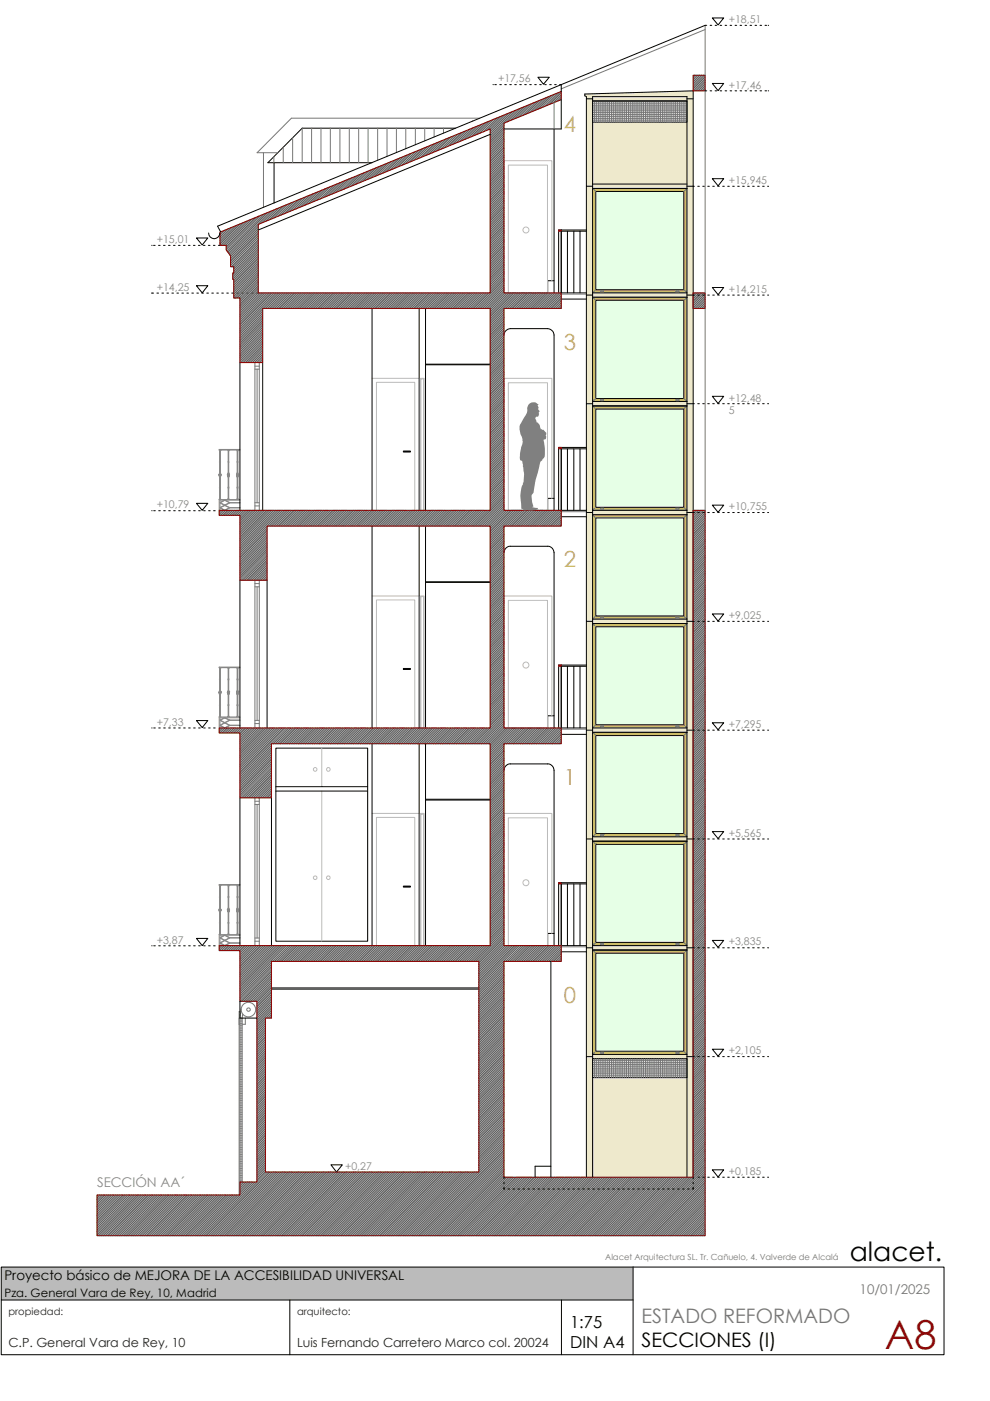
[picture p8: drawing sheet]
<svg xmlns="http://www.w3.org/2000/svg" width="210mm" height="297mm" viewBox="0 0 210 297" stroke-linecap="round" stroke-linejoin="round" font-family="sans-serif">
<defs><g id="words">
<text font-size="8.5" fill="#dd0806" x="187.7" y="286.1">A8</text>
<text font-size="5.6" x="180.2" y="267.3">alacet.</text>
<g font-size="4.7" fill="#c96">
<text x="119.6" y="28.1">4</text>
<text x="119.6" y="74.2">3</text>
<text x="119.6" y="120.3">2</text>
<text x="119.6" y="166.5">1</text>
<text x="119.6" y="212.6">0</text>
</g>
<text font-size="4.2" fill="#777" x="136.1" y="280.5">ESTADO REFORMADO</text>
<text font-size="4.2" x="136.1" y="285.7">SECCIONES (I)</text>
<g font-size="3.5">
<text x="120.9" y="281.5">1:75</text>
<text x="120.9" y="285.8">DIN A4</text>
</g>
<text font-size="2.8" fill="#888" x="20.6" y="251.6">SECCIÓN AA´</text>
<text font-size="2.8" x="1" y="271.3">Proyecto básico de MEJORA DE LA ACCESIBILIDAD UNIVERSAL</text>
<text font-size="2.8" fill="#777" x="182.4" y="274.3">10/01/2025</text>
<g font-size="2.7" fill="#222">
<text x="1.8" y="285.7">C.P. General Vara de Rey, 10</text>
<text x="63" y="285.7">Luis Fernando Carretero Marco col. 20024</text>
</g>
<text font-size="2.5" x="1" y="274.9">Pza. General Vara de Rey, 10, Madrid</text>
<g font-size="2.2" fill="#888">
<text x="154.6" y="4.9">+18,51</text>
<text x="105.6" y="17.4">+17,56</text>
<text x="154.6" y="18.8">+17,46</text>
<text x="154.6" y="39">+15,945</text>
<text x="33.3" y="51.5">+15,01</text>
<text x="33.3" y="61.6">+14,25</text>
<text x="154.6" y="62.1">+14,215</text>
<text x="154.6" y="85.1">+12,48</text>
<text x="154.6" y="87.8">5</text>
<text x="33.3" y="107.8">+10,79</text>
<text x="154.6" y="108.2">+10,755</text>
<text x="154.6" y="131.3">+9,025</text>
<text x="33.3" y="153.8">+7,33</text>
<text x="154.6" y="154.3">+7,295</text>
<text x="154.6" y="177.4">+5,565</text>
<text x="33.3" y="200.1">+3,87</text>
<text x="154.6" y="200.5">+3,835</text>
<text x="154.6" y="223.5">+2,105</text>
<text x="73.2" y="248.1">+0,27</text>
<text x="154.6" y="249.1">+0,185</text>
</g>
<g font-size="2.1" fill="#222">
<text x="1.8" y="278.8">propiedad:</text>
<text x="63" y="278.8">arquitecto:</text>
</g>
<text font-size="1.8" fill="#777" x="128.4" y="267.2">Alacet Arquitectura SL. Tr. Cañuelo, 4. Valverde de Alcalá</text>
</g></defs>
<g fill="none" stroke="#777" stroke-width=".21">
<path d="M55.9 32.4v11.6M58.1 33.2v1.3M60.1 31.2v3.3M62.1 29.2v5.3M64.1 27.2v7.3M66.1 27.2v7.3M68.1 27.2v7.3M70.1 27.2v7.3M72.1 27.2v7.3M74.1 27.2v7.3M76.1 27.2v7.3M78.1 27.2v7.3"/>
<path d="M80.1 27.2v6.8M82.1 27.2v6M84.1 27.2v5.1M86.1 27.2v4.3M88.1 27.2v3.5M90.1 27.2v2.7M92.1 27.2v1.8M94.1 27.2v1M100.3 25.6v.1M101.7 25.1h-39.9l-7.3 7.3h4.4M119.1 62.4h5.3M119.1 108.5h5.3"/>
<path d="M119.1 154.6h5.3M119.1 200.7h5.3"/>
</g>
<g fill="none" stroke="#000" stroke-width=".21">
<path d="M58.1 34.5v8.5M96.6 27.2h-32.5l-7.3 7.3h22.1M119.1 48.8v13.3h5.3M119.1 49h5.3M120.4 49v13.1M121.7 49v13.1M123 49v13.1M124.4 48.8h-5.9v13.3M119.1 63.4h5.3M119.1 94.9v13.3h5.3M119.1 95.2h5.3M120.4 95.2v13"/>
<path d="M121.7 95.2v13M123 95.2v13M124.4 94.9h-5.9v13.3M119.1 109.6h5.3M119.1 141v13.3h5.3M119.1 155.7h5.3M119.1 141.3h5.3M120.4 141.3v13M121.7 141.3v13M123 141.3v13M124.4 141h-5.9v13.3M117.5 197.9h-1.3v2.6"/>
<path d="M119.1 187.2v13.3h5.3M119.1 187.4h5.3M120.4 187.4v13.1M121.7 187.4v13.1M123 187.4v13.1M124.4 187.2h-5.9v13.3M119.1 201.8h5.3"/>
</g>
<path d="M118.5 48.8h.6v.2h-.6zM118.5 94.9h.6v.3h-.6zM118.5 141h.6v.3h-.6zM118.5 187.2h.6v.2h-.6z" fill="none" stroke="#800000" stroke-width=".23"/>
<g fill="#000">
<path d="M46.5 198h.2l.1 .2h-.3zM46.5 192.6l.2-.1 .1 .2zM46.6 187.7l.2 .1-.2 .1zM46.6 195.7h.1v2.3h-.1zM46.6 193.4h.1v2.2h-.1zM46.6 192.7h.1zM46.6 190.3h.1v2.2h-.1zM46.6 187.9h.1v2.2h-.1zM46.5 193.2h.3v.2h-.2zM46.6 193.2h.2zM46.5 192.8h.4l-.1 .4h-.3zM46.5 187.5h4.4v.2h-4.4z"/>
<path d="M48.3 198h.2l.2 .2h-.4zM48.4 192.5h.2v.2h-.2zM48.4 187.7h.2l-.2 .2zM48.4 195.7h.1v2.3h-.1zM48.4 193.4h.1v2.2h-.1zM48.4 190.3h.1v2.2h-.1zM48.4 187.9h.1v2.2h-.1zM48.4 192.7h.1zM48.4 193.2h.2v.2h-.2zM48.4 193.2h.2zM48.2 192.9l.2-.2 .3 .1-.1 .4h-.2zM50.3 198l.3 .2h-.4z"/>
<path d="M50.3 192.5l.2 .2h-.2zM50.3 187.7h.2l-.1 .2zM50.3 195.7h.2v2.3h-.2zM50.3 193.4h.2v2.2h-.2zM50.3 190.3h.2v2.2h-.2zM50.3 187.9h.2v2.2h-.2zM50.3 193.2h.2zM50.3 192.7h.2zM50.3 193.2h.2v.2zM50.2 192.8l.3-.1 .1 .2-.1 .3h-.2z"/>
<circle cx="46.7" cy="195.7" r=".13"/>
<circle cx="46.7" cy="190.2" r=".12"/>
<circle cx="48.5" cy="190.2" r=".12"/>
<circle cx="48.5" cy="195.6" r=".12"/>
<circle cx="50.4" cy="195.6" r=".12"/>
<circle cx="50.4" cy="190.2" r=".13"/>
</g>
<g fill="#888">
<path d="M46.6 187.7l.2 .1-.2 .1z"/>
<path d="M48.4 187.7h.2l-.2 .2z"/>
<path d="M50.3 187.7h.2l-.1 .2z"/>
<path d="M50.3 198l.3 .2h-.4z"/>
<path d="M50.3 195.7h.2v2.3h-.2z"/>
<path d="M48.3 198h.2l.2 .2h-.4z"/>
<path d="M48.4 195.7h.1v2.3h-.1z"/>
<path d="M46.5 198h.2l.1 .2h-.3z"/>
<path d="M46.6 195.7h.1v2.3h-.1z"/>
<path d="M46.6 193.4h.1v2.2h-.1z"/>
<path d="M48.4 193.4h.1v2.2h-.1z"/>
<path d="M50.3 193.4h.2v2.2h-.2z"/>
<path d="M46.5 193.2h.3v.2h-.2z"/>
<path d="M46.6 193.2h.2z"/>
<path d="M46.5 192.8h.4l-.1 .4h-.3z"/>
<path d="M46.6 192.7h.1z"/>
<path d="M46.5 192.6l.2-.1 .1 .2z"/>
<path d="M46.6 190.3h.1v2.2h-.1z"/>
<path d="M46.6 187.9h.1v2.2h-.1z"/>
<path d="M48.4 190.3h.1v2.2h-.1z"/>
<path d="M48.4 187.9h.1v2.2h-.1z"/>
<path d="M50.3 190.3h.2v2.2h-.2z"/>
<path d="M50.3 187.9h.2v2.2h-.2z"/>
<path d="M50.3 193.2h.2v.2z"/>
<path d="M50.3 193.2h.2z"/>
<path d="M50.2 192.8l.3-.1 .1 .2-.1 .3h-.2z"/>
<path d="M50.3 192.7h.2z"/>
<path d="M50.3 192.5l.2 .2h-.2z"/>
<path d="M48.4 193.2h.2v.2h-.2z"/>
<path d="M48.4 193.2h.2z"/>
<path d="M48.2 192.9l.2-.2 .3 .1-.1 .4h-.2z"/>
<path d="M48.4 192.7h.1z"/>
<path d="M48.4 192.5h.2v.2h-.2z"/>
<circle cx="46.7" cy="195.7" r=".13"/>
<circle cx="48.5" cy="195.6" r=".12"/>
<circle cx="50.4" cy="195.6" r=".12"/>
<circle cx="46.7" cy="190.2" r=".12"/>
<circle cx="48.5" cy="190.2" r=".12"/>
<circle cx="50.4" cy="190.2" r=".13"/>
</g>
<g fill="none" stroke="#888" stroke-width=".21">
<path d="M46.5 198.2a.17 .17 0 0 1 .2-.2 .17 .17 0 0 1 .1 .2M46.5 192.8h.4l-.2 .6-.2-.1zM46.5 198.2v2.3M46.5 198.2h4.4M46.6 187.7h.1M46.6 187.7l.1 .2v-.2M46.6 192.7l.1-.2v.2M46.6 192.7h.1M46.6 193.2h.2M46.6 187.9v2.2M46.6 190.3v2.2M46.6 192.7l-.1 .1"/>
<path d="M46.6 193.4v2.2M46.6 195.7v2.3M46.7 198.9l.9 .5-.9 .5M46.7 200l.9 .5M46.7 187.7h.1M46.7 198.8l1-.5 1 .5-1 .5zM46.7 199.9l1-.5 1 .5-1 .5zM46.7 187.9v2.2M46.7 190.3v2.2M46.7 192.7l.1 .1M46.7 193.4v2.2M46.7 195.7v2.3"/>
<path d="M47.6 198.3l-.9 .5M47.8 198.3l.9 .5h2.2M48.2 192.9l.4-.1v.4h-.3zM48.3 198.2a.19 .19 0 0 1 .2-.2 .19 .19 0 0 1 .2 .2M48.4 193.2v.2l.2-.2M48.4 193.2h.2M48.4 190.1h.1v.2h-.1zM48.4 195.6h.1v.2h-.1zM48.4 187.7h.1M48.4 187.7v.2l.1-.2M48.4 192.7v-.2l.1 .2M48.4 192.7h.1"/>
<path d="M48.4 187.9v2.2M48.4 190.3v2.2M48.4 193.4v2.2M48.4 195.7v2.3M48.5 187.7h.1M48.5 187.9v2.2M48.5 190.3v2.2M48.5 192.7h.1M48.5 193.4v2.2M48.5 195.7v2.3M48.6 192.7v.1M48.6 193h.1"/>
<path d="M48.7 192.9v.1M50.2 198.2a.19 .19 0 0 1 .2-.2 .19 .19 0 0 1 .2 .2M50.2 192.8l.4 .1-.2 .5h-.1zM50.3 192.7v.1M50.3 193.2h.2M50.3 187.7h.1M50.3 187.7l.1 .2 .1-.2M50.3 192.7l.1-.2 .1 .2M50.3 187.9v2.2M50.3 190.3v2.2M50.3 192.7h.1M50.3 193.4v2.2"/>
<path d="M50.3 195.7v2.3M50.3 192.7h.2M50.5 187.7h.1M50.5 187.9v2.2M50.5 190.3v2.2M50.5 192.7v.1M50.5 193.4v2.2M50.5 195.7v2.3M50.5 193.1h.1M50.9 187.5h-4.4v.2h4.4M50.9 198.3h-4.2v2.2M50.9 198.9h-2.2l-.9 .5 .9 .5h2.2"/>
<path d="M50.9 200h-2.2l-.9 .5"/>
<circle cx="46.7" cy="195.7" r=".13"/>
<circle cx="46.7" cy="190.2" r=".13"/>
<circle cx="50.4" cy="195.7" r=".13"/>
<circle cx="50.4" cy="190.2" r=".13"/>
</g>
<g fill="none" stroke="#777" stroke-width=".21">
<path d="M54.1 169.9h.9M54.1 170.6h.9M54.1 169.2v31.3M54.5 170.6v28.3M55 169.2v31.3M54.1 199.6h.9M54.1 198.9h.9M50.7 217.2h.2M50.9 214.5h-.2v38.9M50.9 217h.5M50.9 217.4h.5M50.9 217.8h.5"/>
<path d="M50.9 218.1h.5M50.9 218.5h.5M50.9 218.9h.5M50.9 219.2h.5M50.9 219.6h.5M50.9 216.7h.5M50.9 216.3h.5M50.9 215.9h.5M51.1 213.9l-.2 2v34.7M51.5 215l-.1 .9v34.7M52 215.9v1.3h-.6M50.9 220h.5"/>
<path d="M50.9 220.3h.5M50.9 220.7h.5M50.9 221.1h.5M50.9 221.5h.5M50.9 221.8h.5M50.9 222.2h.5M50.9 222.6h.5M50.9 223h.5M50.9 223.3h.5M50.9 223.7h.5M50.9 224.1h.5M50.9 224.4h.5"/>
<path d="M50.9 224.8h.5M50.9 225.2h.5M50.9 225.5h.5M50.9 225.9h.5M50.9 226.3h.5M50.9 226.6h.5M50.9 227h.5M50.9 227.4h.5M50.9 227.7h.5M50.9 228.1h.5M50.9 228.5h.5M50.9 228.9h.5"/>
<path d="M50.9 229.2h.5M50.9 229.6h.5M50.9 230h.5M50.9 230.3h.5M50.9 230.7h.5M50.9 231.1h.5M50.9 231.5h.5M50.9 231.8h.5M50.9 232.2h.5M50.9 232.6h.5M50.9 233h.5M50.9 233.3h.5"/>
<path d="M50.9 233.7h.5M50.9 234.1h.5M50.9 234.4h.5M50.9 234.8h.5M50.9 235.2h.5M50.9 235.5h.5M50.9 235.9h.5M50.9 236.3h.5M50.9 236.6h.5M50.9 237h.5M50.9 237.4h.5M50.9 237.7h.5"/>
<path d="M50.9 238.1h.5M50.9 238.5h.5M50.9 238.9h.5M50.9 239.2h.5M50.9 239.6h.5M50.9 240h.5M50.9 240.4h.5M50.9 240.7h.5M50.9 241.1h.5M50.9 241.5h.5M50.9 241.8h.5M50.9 242.2h.5"/>
<path d="M50.9 242.6h.5M50.9 242.9h.5M50.9 243.3h.5M50.9 243.7h.5M50.9 244h.5M50.9 244.4h.5M50.9 244.8h.5M50.9 245.1h.5M50.9 245.5h.5M50.9 245.9h.5M50.9 246.3h.5M50.9 246.6h.5"/>
<path d="M50.9 247h.5M50.9 247.4h.5M50.9 247.8h.5M50.9 248.1h.5M50.9 248.5h.5M50.9 248.9h.5M50.9 249.3h.5M50.9 249.6h.5M50.9 250h.5M50.9 250.4h.5"/>
<circle cx="52.7" cy="214.1" r="1.55"/>
<circle cx="52.7" cy="214.1" r=".37"/>
</g>
<g fill="none" stroke="#000" stroke-width=".21">
<path d="M58.5 158.6h19.5v41h-19.5zM78.9 157.7v42.8M88.9 157.7v42.8M90.3 157.7v42.8M117.5 151.8h-1.3v2.5M50.9 169.2v31.3M57.6 169.2v31.3M58.5 166.8h19.5M58.5 167.7h19.5M90.3 169.6h13.7M90.3 169.5h13.7M106.9 163.3a1.37 1.37 0 0 1 1.4-1.3h7.8a1.37 1.37 0 0 1 1.4 1.3v37.2"/>
<path d="M85.6 187.9h1.4v.2h-1.4zM57.6 209.5h44M57.6 209.7h44M70.2 247h2.4l-1.2 1.5z"/>
</g>
<g fill="none" stroke="#bbb" stroke-width=".21">
<path d="M68.3 158.6v8.2M68.3 167.7v31.9M78.9 172.5h10M107.8 173.4h8.3v27.1h-8.3zM117.1 197.9v-25.4h-10.2v28h9.3M79.9 200.5v-27.2h8.1v27.2M89.2 200.5v-28h.8v28M89.3 200.5v-27.9h.5v27.9"/>
<circle cx="66.8" cy="163.1" r=".39"/>
<circle cx="69.6" cy="163.1" r=".39"/>
<circle cx="66.9" cy="186.1" r=".38"/>
<circle cx="69.6" cy="186.1" r=".38"/>
<circle cx="111.6" cy="187.2" r=".64"/>
</g>
<g fill="#000">
<path d="M46.5 151.9l.2-.1 .1 .2h-.3zM46.5 146.4h.2l.1 .2h-.2zM46.5 141.6h.3v.1l-.2 .1zM46.6 149.6h.1v2.3h-.1zM46.6 147.3h.1v2.1h-.1zM46.6 146.6h.1zM46.6 144.1h.1v2.3h-.1zM46.6 141.7h.1v2.3h-.1zM46.5 147.1h.3v.1l-.2 .1zM46.6 147.1h.2zM46.5 146.6l.4 .1-.1 .4h-.3zM46.5 141.4h4.4v.2h-4.4z"/>
<path d="M48.3 151.9l.2-.1 .2 .2h-.4zM48.4 146.4h.1l.1 .2h-.2zM48.4 141.6h.2v.1h-.2zM48.4 149.6h.1v2.3h-.1zM48.4 147.3h.1v2.1h-.1zM48.4 144.1h.1v2.3h-.1zM48.4 141.7h.1v2.3h-.1zM48.4 146.6h.1zM48.4 147.1h.2v.2h-.2zM48.4 147.1h.2zM48.4 146.6l.3 .2-.1 .3h-.2l-.2-.2zM50.3 151.8l.3 .2h-.4z"/>
<path d="M50.3 146.4h.1l.1 .2zM50.3 141.6h.2v.1h-.2zM50.3 149.6h.2v2.3h-.2zM50.3 147.3h.2v2.1h-.2zM50.3 144.1h.2v2.3h-.2zM50.3 141.7h.2v2.3h-.2zM50.3 147.1h.2zM50.3 146.6h.2zM50.3 147.1h.2v.2h-.2zM50.2 146.7l.3-.1 .1 .1-.1 .4h-.2z"/>
<circle cx="46.7" cy="149.5" r=".13"/>
<circle cx="46.7" cy="144.1" r=".12"/>
<circle cx="48.4" cy="144.1" r=".12"/>
<circle cx="48.5" cy="149.5" r=".12"/>
<circle cx="50.4" cy="149.5" r=".11"/>
<circle cx="50.4" cy="144.1" r=".13"/>
</g>
<g fill="#888">
<path d="M46.5 141.6h.3v.1l-.2 .1z"/>
<path d="M48.4 141.6h.2v.1h-.2z"/>
<path d="M50.3 141.6h.2v.1h-.2z"/>
<path d="M50.3 151.8l.3 .2h-.4z"/>
<path d="M50.3 149.6h.2v2.3h-.2z"/>
<path d="M48.3 151.9l.2-.1 .2 .2h-.4z"/>
<path d="M48.4 149.6h.1v2.3h-.1z"/>
<path d="M46.5 151.9l.2-.1 .1 .2h-.3z"/>
<path d="M46.6 149.6h.1v2.3h-.1z"/>
<path d="M46.6 147.3h.1v2.1h-.1z"/>
<path d="M48.4 147.3h.1v2.1h-.1z"/>
<path d="M50.3 147.3h.2v2.1h-.2z"/>
<path d="M46.5 147.1h.3v.1l-.2 .1z"/>
<path d="M46.6 147.1h.2z"/>
<path d="M46.5 146.6l.4 .1-.1 .4h-.3z"/>
<path d="M46.6 146.6h.1z"/>
<path d="M46.5 146.4h.2l.1 .2h-.2z"/>
<path d="M46.6 144.1h.1v2.3h-.1z"/>
<path d="M46.6 141.7h.1v2.3h-.1z"/>
<path d="M48.4 144.1h.1v2.3h-.1z"/>
<path d="M48.4 141.7h.1v2.3h-.1z"/>
<path d="M50.3 144.1h.2v2.3h-.2z"/>
<path d="M50.3 141.7h.2v2.3h-.2z"/>
<path d="M50.3 147.1h.2v.2h-.2z"/>
<path d="M50.3 147.1h.2z"/>
<path d="M50.2 146.7l.3-.1 .1 .1-.1 .4h-.2z"/>
<path d="M50.3 146.6h.2z"/>
<path d="M50.3 146.4h.1l.1 .2z"/>
<path d="M48.4 147.1h.2v.2h-.2z"/>
<path d="M48.4 147.1h.2z"/>
<path d="M48.4 146.6l.3 .2-.1 .3h-.2l-.2-.2z"/>
<path d="M48.4 146.6h.1z"/>
<path d="M48.4 146.4h.1l.1 .2h-.2z"/>
<circle cx="46.7" cy="149.5" r=".13"/>
<circle cx="48.5" cy="149.5" r=".12"/>
<circle cx="50.4" cy="149.5" r=".11"/>
<circle cx="46.7" cy="144.1" r=".12"/>
<circle cx="48.4" cy="144.1" r=".12"/>
<circle cx="50.4" cy="144.1" r=".13"/>
</g>
<g fill="none" stroke="#888" stroke-width=".21">
<path d="M46.5 152a.17 .17 0 0 1 .2-.2 .17 .17 0 0 1 .1 .2M46.5 152v2.3M46.5 152h4.4M46.6 146.6h.1M46.6 141.6h.1M46.6 141.6l.1 .2v-.2M46.6 146.6v-.2h.2l-.1 .2M46.6 146.6l-.1 .3 .2 .4 .2-.4-.2-.3M46.6 147.1h.2M46.6 141.7v2.3M46.6 144.1v2.3M46.6 147.3v2.1"/>
<path d="M46.6 149.6v2.3M46.7 152.7l.9 .5-.9 .6M46.7 153.8l.9 .5M46.7 146.6h.1M46.7 141.6h.1M46.7 152.7l1-.5 1 .5-1 .5zM46.7 153.8l1-.5 1 .5-1 .5zM46.7 141.7v2.3M46.7 144.1v2.3M46.7 147.3v2.1M46.7 149.6v2.3M47.6 152.2l-.9 .5"/>
<path d="M47.8 152.2l.9 .5h2.2M48.3 152a.19 .19 0 0 1 .2-.2 .19 .19 0 0 1 .2 .2M48.4 147.1v.2l.2-.2M48.4 147.1h.2M48.4 144h.1v.1h-.1zM48.4 149.4h.1v.2h-.1zM48.4 146.6h.1M48.4 141.6h.1M48.4 141.6v.2l.1-.2M48.4 146.6v-.2h.2l-.1 .2M48.4 141.7v2.3M48.4 144.1v2.3"/>
<path d="M48.4 147.3v2.1M48.4 149.6v2.3M48.5 146.6h.1M48.5 141.6h.1M48.5 141.7v2.3M48.5 144.1v2.3M48.5 147.3v2.1M48.5 149.6v2.3M48.6 146.7h.1M48.7 146.8l-.1-.2-.4 .2 .1 .3h.3l.1-.2M48.7 146.8l-.1 .1M48.7 146.8h.1"/>
<path d="M50.2 152a.19 .19 0 0 1 .2-.2 .19 .19 0 0 1 .2 .2M50.2 146.9h.1M50.3 147.1h.2M50.3 146.6h.1M50.3 141.6h.1M50.3 141.6l.1 .2 .1-.2M50.3 146.6v-.2l.2 .2M50.3 141.7v2.3M50.3 144.1v2.3M50.3 147.3v2.1M50.3 149.6v2.3M50.3 146.6l-.1 .3"/>
<path d="M50.3 146.6h.2M50.5 146.6h.1M50.5 141.6h.1M50.5 146.6l.1 .2-.1 .5h-.2l-.1-.4M50.5 141.7v2.3M50.5 144.1v2.3M50.5 147.3v2.1M50.5 149.6v2.3M50.5 146.9h.1M50.9 141.4h-4.4v.2h4.4M50.9 152.2h-4.2v2.1M50.9 152.7h-2.2l-.9 .5 .9 .6h2.2"/>
<path d="M50.9 153.8h-2.2l-.9 .5"/>
<circle cx="46.7" cy="144.1" r=".13"/>
<circle cx="46.7" cy="149.5" r=".13"/>
<circle cx="50.4" cy="144.1" r=".13"/>
<circle cx="50.4" cy="149.5" r=".13"/>
</g>
<path d="M54.1 123.7h.9M54.1 124.4h.9M54.1 123v31.3M54.5 124.4v28.3M55 123v31.3M54.1 153.4h.9M54.1 152.7h.9" fill="none" stroke="#777" stroke-width=".21"/>
<path d="M78.9 111.5v42.8M88.9 111.5v42.8M90.3 111.5v42.8M106.9 117.2a1.37 1.37 0 0 1 1.4-1.4h7.8a1.37 1.37 0 0 1 1.4 1.4v37.1M117.5 105.7h-1.3v2.5M50.9 123v31.3M56.7 123v31.3M90.3 123.5h13.7M90.3 123.4h13.7M85.6 141.7h1.4v.2h-1.4z" fill="none" stroke="#000" stroke-width=".21"/>
<g fill="none" stroke="#bbb" stroke-width=".21">
<path d="M78.9 126.4h10M107.8 127.3h8.3v27h-8.3zM79.9 154.3v-27.1h8.1v27.1M89.2 154.3v-27.9h.8v27.9M89.3 154.3v-27.8h.5v27.8M117.1 151.8v-25.4h-10.2v27.9h9.3"/>
<circle cx="111.6" cy="141" r=".64"/>
</g>
<g fill="#000">
<path d="M46.6 95.4l.2 .1-.1 .1zM46.6 98h.1v2.3h-.1zM46.6 95.6h.1v2.2h-.1zM46.5 95.3h4.4v.1h-4.4zM48.4 95.4l.2 .2h-.2zM48.4 98h.1v2.3h-.1zM48.4 95.6h.1v2.2h-.1zM50.3 95.4l.2 .1-.1 .1h-.1zM50.3 98h.2v2.3h-.2zM50.3 95.6h.2v2.2h-.2zM46.5 105.8l.2-.1 .1 .2zM46.6 100.2h.1v.3h-.1z"/>
<path d="M46.6 103.5h.1v2.2h-.1zM46.6 101.1h.1v2.2h-.1zM46.6 100.5h.1zM46.5 101h.3v.1l-.2 .1zM46.6 100.9l.2 .1zM46.5 100.6h.4l-.1 .3h-.3zM48.3 105.8l.2-.1 .2 .2zM48.4 100.3l.1-.1 .1 .2-.2 .1zM48.4 103.5h.1v2.2h-.1zM48.4 101.1h.1v2.2h-.1zM48.4 100.5h.1zM48.4 101h.2v.1l-.2 .1z"/>
<path d="M48.4 100.9l.2 .1zM48.3 100.5h.4l-.1 .4h-.3zM50.2 105.8l.2-.1 .2 .2h-.4zM50.3 100.2l.2 .3-.2-.1zM50.3 103.5h.2v2.2h-.2zM50.3 101.1h.2v2.2h-.2zM50.3 100.9l.2 .1zM50.3 100.5h.2zM50.3 101l.2 .1-.2 .1zM50.2 100.5l.4 .1-.1 .3h-.2z"/>
<circle cx="46.7" cy="97.9" r=".13"/>
<circle cx="48.4" cy="97.9" r=".12"/>
<circle cx="50.4" cy="97.9" r=".13"/>
<circle cx="46.7" cy="103.4" r=".13"/>
<circle cx="48.5" cy="103.4" r=".12"/>
<circle cx="50.4" cy="103.4" r=".12"/>
</g>
<g fill="#888">
<path d="M46.6 95.4l.2 .1-.1 .1z"/>
<path d="M48.4 95.4l.2 .2h-.2z"/>
<path d="M50.3 95.4l.2 .1-.1 .1h-.1z"/>
<path d="M50.2 105.8l.2-.1 .2 .2h-.4z"/>
<path d="M50.3 103.5h.2v2.2h-.2z"/>
<path d="M48.3 105.8l.2-.1 .2 .2z"/>
<path d="M48.4 103.5h.1v2.2h-.1z"/>
<path d="M46.5 105.8l.2-.1 .1 .2z"/>
<path d="M46.6 103.5h.1v2.2h-.1z"/>
<path d="M46.6 101.1h.1v2.2h-.1z"/>
<path d="M48.4 101.1h.1v2.2h-.1z"/>
<path d="M50.3 101.1h.2v2.2h-.2z"/>
<path d="M46.5 101h.3v.1l-.2 .1z"/>
<path d="M46.6 100.9l.2 .1z"/>
<path d="M46.5 100.6h.4l-.1 .3h-.3z"/>
<path d="M46.6 100.5h.1z"/>
<path d="M46.6 100.2h.1v.3h-.1z"/>
<path d="M46.6 98h.1v2.3h-.1z"/>
<path d="M46.6 95.6h.1v2.2h-.1z"/>
<path d="M48.4 98h.1v2.3h-.1z"/>
<path d="M48.4 95.6h.1v2.2h-.1z"/>
<path d="M50.3 98h.2v2.3h-.2z"/>
<path d="M50.3 95.6h.2v2.2h-.2z"/>
<path d="M50.3 101l.2 .1-.2 .1z"/>
<path d="M50.3 100.9l.2 .1z"/>
<path d="M50.2 100.5l.4 .1-.1 .3h-.2z"/>
<path d="M50.3 100.5h.2z"/>
<path d="M50.3 100.2l.2 .3-.2-.1z"/>
<path d="M48.4 101h.2v.1l-.2 .1z"/>
<path d="M48.4 100.9l.2 .1z"/>
<path d="M48.3 100.5h.4l-.1 .4h-.3z"/>
<path d="M48.4 100.5h.1z"/>
<path d="M48.4 100.3l.1-.1 .1 .2-.2 .1z"/>
<circle cx="46.7" cy="103.4" r=".13"/>
<circle cx="48.5" cy="103.4" r=".12"/>
<circle cx="50.4" cy="103.4" r=".12"/>
<circle cx="46.7" cy="97.9" r=".13"/>
<circle cx="48.4" cy="97.9" r=".12"/>
<circle cx="50.4" cy="97.9" r=".13"/>
</g>
<g fill="none" stroke="#888" stroke-width=".21">
<path d="M46.6 97.9h.2v.1h-.2zM46.6 95.4h.1M46.6 95.4l.1 .2v-.2M46.6 95.6v2.2M46.6 98v2.3M46.7 95.4h.1M46.7 95.6v2.2M46.7 98v2.3M48.4 95.4h.1M48.4 95.4v.2l.1-.2M48.4 95.6v2.2M48.4 98v2.3"/>
<path d="M48.5 95.4h.1M48.5 95.6v2.2M48.5 98v2.3M50.3 97.9h.2v.1h-.2zM50.3 95.4h.1M50.3 95.4l.1 .2 .1-.2M50.3 95.6v2.2M50.3 98v2.3M50.5 95.4h.1M50.5 95.6v2.2M50.5 98v2.3M50.9 95.3h-4.4v.1h4.4"/>
<path d="M46.5 105.9a.17 .17 0 0 1 .2-.2 .17 .17 0 0 1 .1 .2M46.5 105.9v2.3M46.5 105.9h4.4M46.5 100.5v.2l.1 .5 .2-.4M46.5 100.5h.3v.3M46.6 100.5v-.3h.1v.3M46.6 100.5h.1M46.6 100.9h.2M46.6 101h.2M46.6 101.1v2.2M46.6 103.5v2.2M46.7 106.6l.9 .5-.9 .5"/>
<path d="M46.7 107.7l.9 .5M46.7 106.6l1-.5 1 .5-1 .5zM46.7 107.7l1-.5 1 .5-1 .5zM46.7 100.5h.1M46.7 101.1v2.2M46.7 103.5v2.2M46.8 100.8h.1M47.6 106l-.9 .5M47.8 106l.9 .5h2.2M48.3 105.9a.19 .19 0 0 1 .2-.2 .19 .19 0 0 1 .2 .2M48.3 100.5h.3v.4h-.3zM48.4 100.9v.3l.2-.1v-.2"/>
<path d="M48.4 101h.2M48.4 103.3h.1v.2h-.1zM48.4 100.5v-.3h.1v.3M48.4 100.5h.1M48.4 101.1v2.2M48.4 103.5v2.2M48.5 100.5h.1M48.5 101.1v2.2M48.5 103.5v2.2M48.6 100.8h.1M48.6 100.5h.1M50.2 105.9a.19 .19 0 0 1 .2-.2 .19 .19 0 0 1 .2 .2"/>
<path d="M50.2 100.7v.1M50.2 100.5l.4 .1-.2 .6-.1-.1zM50.2 100.8h.1M50.3 100.9h.2M50.3 101h.2M50.3 100.5v-.3l.2 .3M50.3 100.5h.1M50.3 101.1v2.2M50.3 103.5v2.2M50.3 100.5h.2M50.5 100.5h.1M50.5 101.1v2.2"/>
<path d="M50.5 103.5v2.2M50.5 100.8h.1M50.9 106h-4.2v2.2M50.9 106.6h-2.2l-.9 .5 .9 .5h2.2M50.9 107.7h-2.2l-.9 .5"/>
<circle cx="48.5" cy="97.9" r=".11"/>
<circle cx="46.7" cy="103.4" r=".13"/>
<circle cx="50.4" cy="103.4" r=".13"/>
</g>
<path d="M54.1 77.6h.9M54.1 78.3h.9M54.1 76.9v31.3M54.5 78.3v28.3M55 76.9v31.3M54.1 107.3h.9M54.1 106.6h.9" fill="none" stroke="#777" stroke-width=".21"/>
<g fill="none" stroke="#000" stroke-width=".21">
<path d="M117.5 27.3v34.8M117.5 59.5h-1.3v2.6M32.2 62.1h.4M33.3 62.1h.3M34.3 62.1h.4M35.4 62.1h.3M36.5 62.1h.3M37.5 62.1h.4M38.6 62.1h.3M39.6 62.1h.4M40.7 62.1h.3M41.7 60.6h2.4l-1.2 1.5z"/>
<path d="M41.8 62.1h.3M42.8 62.1h.3M43.9 62.1h.3M44.9 62.1h.4M46 62.1h.3M47 62.1h.4M48.1 62.1h.3M49.2 62.1h.3M50.2 62.1h.4M50.9 76.9v31.3M51.3 62.1h.3M52.3 62.1h.4"/>
<path d="M53.4 62.1h.3M54.5 62.1h.3M55.7 76.9v31.3M78.9 65.4v42.8M88.9 65.4v42.8M90.3 65.4v42.8M90.3 77.3h13.7M90.3 77.2h13.7M106.9 71a1.46 1.46 0 0 1 1.4-1.3h7.8a1.45 1.45 0 0 1 1.4 1.3v37.2M85.6 95.6h1.4v.2h-1.4zM32.2 108.3h.1M32.6 108.3h.3"/>
<path d="M33.7 108.3h.3M34.7 108.3h.4M35.8 108.3h.3M36.8 108.3h.4M37.9 108.3h.3M39 108.3h.3M40 108.3h.4M41.1 108.3h.3M41.7 106.7h2.4l-1.2 1.5zM42.1 108.3h.4M43.2 108.3h.3M44.2 108.3h.4"/>
<path d="M45.3 108.3h.3M32.2 154.3h.1M32.6 154.3h.3M33.7 154.3h.3M34.7 154.3h.4M35.8 154.3h.3M36.8 154.3h.4M37.9 154.3h.3M39 154.3h.3M40 154.3h.4M41.1 154.3h.3M41.7 152.8h2.4l-1.2 1.5z"/>
<path d="M42.1 154.3h.4M43.2 154.3h.3M44.2 154.3h.4M45.3 154.3h.3M41.7 199h2.4l-1.2 1.5zM32.2 200.5h.1M32.6 200.5h.3M33.7 200.5h.3M34.7 200.5h.4M35.8 200.5h.3M36.8 200.5h.4M37.9 200.5h.3"/>
<path d="M39 200.5h.3M40 200.5h.4M41.1 200.5h.3M42.1 200.5h.4M43.2 200.5h.3M44.2 200.5h.4M45.3 200.5h.3"/>
</g>
<g fill="none" stroke="#bbb" stroke-width=".21">
<path d="M107.8 35h8.3v27.1h-8.3zM117.1 59.5v-25.4h-10.2v28h9.3M78.9 80.2h10M107.8 81.1h8.3v27.1h-8.3zM79.9 108.2v-27.1h8.1v27.1M89.2 108.2v-28h.8v28M89.3 108.2v-27.9h.5v27.9M117.1 105.7v-25.5h-10.2v28h9.3"/>
<circle cx="111.6" cy="48.8" r=".64"/>
<circle cx="111.6" cy="94.9" r=".63"/>
</g>
<path d="M124 19.9l23-.6v230.3h-22.6v-229.1l-.4-.2z" fill="#eee9cc"/>
<path d="M125.7 21.4h20v4.5h-20z" fill="#fff"/>
<path d="M125.7 21.4h20v4.5h-20z" fill="none" stroke="#000" stroke-width=".21"/>
<g fill="none" stroke="#777" stroke-width=".21">
<path d="M125.7 22.3h20M125.7 22.7h20M125.7 23.1h20M125.7 23.5h20M125.7 23.9h20M125.7 24.3h20M125.7 24.7h20M125.7 25.1h20M125.7 25.5h20M125.7 21.9h20M126.1 21.4v4.5M126.5 21.4v4.5"/>
<path d="M126.9 21.4v4.5M127.3 21.4v4.5M127.7 21.4v4.5M128.1 21.4v4.5M128.5 21.4v4.5M128.9 21.4v4.5M129.3 21.4v4.5M129.7 21.4v4.5M130.1 21.4v4.5M130.5 21.4v4.5M130.9 21.4v4.5M131.3 21.4v4.5"/>
<path d="M131.7 21.4v4.5M132.1 21.4v4.5M132.5 21.4v4.5M132.9 21.4v4.5M133.3 21.4v4.5M133.7 21.4v4.5M134.1 21.4v4.5M134.5 21.4v4.5M134.9 21.4v4.5M135.3 21.4v4.5M135.7 21.4v4.5M136.1 21.4v4.5"/>
<path d="M136.5 21.4v4.5M136.9 21.4v4.5M137.3 21.4v4.5M137.7 21.4v4.5M138.1 21.4v4.5M138.5 21.4v4.5M138.9 21.4v4.5M139.3 21.4v4.5M139.7 21.4v4.5M140.1 21.4v4.5M140.5 21.4v4.5M140.9 21.4v4.5"/>
<path d="M141.3 21.4v4.5M141.7 21.4v4.5M142.1 21.4v4.5M142.5 21.4v4.5M142.9 21.4v4.5M143.3 21.4v4.5M143.7 21.4v4.5M144.1 21.4v4.5M144.5 21.4v4.5M144.9 21.4v4.5M145.3 21.4v4.5"/>
</g>
<path d="M125.7 40h20v22.1h-20z" fill="#cb6"/>
<g fill="#e6ffe6">
<path d="M126.4 42.1h18.6v19.3h-18.6z"/>
<path d="M126.4 40.6h18.6v20.8h-18.6z"/>
</g>
<path d="M124.4 39.5h1.3M125.7 40h20M125.7 39h20M145.7 39.5h1.3M126.4 40.6h18.6v20.8h-18.6zM124.4 62.6h1.3M125.7 63h20M125.7 62.1h20M145.7 62.6h1.3" fill="none" stroke="#000" stroke-width=".21"/>
<path d="M125.7 40l.7 .6M145.7 40l-.7 .6M126.4 61.4l-.7 .7M127.4 61.6h.7v.3h-.7zM143.4 61.6h.6v.3h-.6zM145 61.4l.7 .7" fill="none" stroke="#777" stroke-width=".21"/>
<path d="M125.7 63h20v22.1h-20z" fill="#cb6"/>
<g fill="#e6ffe6">
<path d="M126.4 65.1h18.6v19.4h-18.6z"/>
<path d="M126.4 63.7h18.6v20.8h-18.6z"/>
</g>
<path d="M125.7 63h20M126.4 63.7h18.6v20.8h-18.6z" fill="none" stroke="#000" stroke-width=".21"/>
<path d="M125.7 63l.7 .7M145.7 63l-.7 .7M126.4 84.5l-.7 .6M145 84.5l.7 .6" fill="none" stroke="#777" stroke-width=".21"/>
<path d="M125.7 86.1h20v22.1h-20z" fill="#cb6"/>
<g fill="#e6ffe6">
<path d="M126.4 88.2h18.6v19.4h-18.6z"/>
<path d="M126.4 86.7h18.6v20.9h-18.6z"/>
</g>
<path d="M124.4 85.6h1.3M125.7 86.1h20M125.7 85.1h20M126.4 86.7h18.6v20.9h-18.6zM145.7 85.6h1.3M124.4 108.7h1.3M125.7 109.1h20M125.7 108.2h20M145.7 108.7h1.3" fill="none" stroke="#000" stroke-width=".21"/>
<path d="M125.7 86.1l.7 .6M127.4 84.7h.7v.3h-.7zM143.4 84.7h.6v.3h-.6zM145.7 86.1l-.7 .6M126.4 107.6l-.7 .6M127.4 107.7h.7v.3h-.7zM143.4 107.7h.6v.3h-.6zM145 107.6l.7 .6" fill="none" stroke="#777" stroke-width=".21"/>
<path d="M125.7 109.1h20v22.2h-20z" fill="#cb6"/>
<g fill="#e6ffe6">
<path d="M126.4 111.3h18.6v19.3h-18.6z"/>
<path d="M126.4 109.8h18.6v20.8h-18.6z"/>
</g>
<path d="M125.7 109.1h20M126.4 109.8h18.6v20.8h-18.6z" fill="none" stroke="#000" stroke-width=".21"/>
<path d="M125.7 109.1l.7 .7M145.7 109.1l-.7 .7M126.4 130.6l-.7 .7M145 130.6l.7 .7" fill="none" stroke="#777" stroke-width=".21"/>
<path d="M125.7 132.2h20v22.1h-20z" fill="#cb6"/>
<g fill="#e6ffe6">
<path d="M126.4 134.4h18.6v19.3h-18.6z"/>
<path d="M126.4 132.9h18.6v20.8h-18.6z"/>
</g>
<path d="M124.4 131.7h1.3M125.7 132.2h20M125.7 131.3h20M126.4 132.9h18.6v20.8h-18.6zM145.7 131.7h1.3M124.4 154.8h1.3M125.7 155.3h20M125.7 154.3h20M145.7 154.8h1.3" fill="none" stroke="#000" stroke-width=".21"/>
<path d="M125.7 132.2l.7 .7M127.4 130.8h.7v.3h-.7zM143.4 130.8h.6v.3h-.6zM145.7 132.2l-.7 .7M126.4 153.7l-.7 .6M127.4 153.9h.7v.2h-.7zM143.4 153.9h.6v.2h-.6zM145 153.7l.7 .6" fill="none" stroke="#777" stroke-width=".21"/>
<path d="M125.7 201.4h20v22.2h-20z" fill="#cb6"/>
<g fill="#e6ffe6">
<path d="M126.4 203.5h18.6v19.4h-18.6z"/>
<path d="M126.4 202.1h18.6v20.8h-18.6z"/>
</g>
<path d="M125.7 201.4h20M126.4 202.1h18.6v20.8h-18.6zM124.4 224h1.3M125.7 224.5h20M125.7 223.6h20M145.7 224h1.3" fill="none" stroke="#000" stroke-width=".21"/>
<path d="M125.7 201.4l.7 .7M145.7 201.4l-.7 .7M126.4 222.9l-.7 .7M127.4 223.1h.7v.2h-.7zM143.4 223.1h.6v.2h-.6zM145 222.9l.7 .7" fill="none" stroke="#777" stroke-width=".21"/>
<path d="M125.7 155.3h20v22.1h-20z" fill="#cb6"/>
<g fill="#e6ffe6">
<path d="M126.4 157.4h18.6v19.3h-18.6z"/>
<path d="M126.4 156h18.6v20.7h-18.6z"/>
</g>
<path d="M125.7 155.3h20M126.4 156h18.6v20.7h-18.6z" fill="none" stroke="#000" stroke-width=".21"/>
<path d="M125.7 155.3l.7 .7M145.7 155.3l-.7 .7M126.4 176.7l-.7 .7M145 176.7l.7 .7" fill="none" stroke="#777" stroke-width=".21"/>
<path d="M125.7 178.3h20v22.2h-20z" fill="#cb6"/>
<g fill="#e6ffe6">
<path d="M126.4 180.5h18.6v19.3h-18.6z"/>
<path d="M126.4 179h18.6v20.8h-18.6z"/>
</g>
<path d="M125.7 178.3h20M126.4 179h18.6v20.8h-18.6z" fill="none" stroke="#000" stroke-width=".21"/>
<path d="M125.7 178.3l.7 .7M145.7 178.3l-.7 .7M126.4 199.8l-.7 .7M145 199.8l.7 .7" fill="none" stroke="#777" stroke-width=".21"/>
<path d="M125.7 224.5h20v4h-20z" fill="#fff"/>
<g fill="none" stroke="#000" stroke-width=".21">
<path d="M104.6 17.9h.1M105 17.9h.3M106 17.9h.4M107.1 17.9h.3M108.1 17.9h.4M109.2 17.9h.3M110.2 17.9h.4M111.3 17.9h.3M112.4 17.9h.3M113.4 17.9h.4M114.1 16.4h2.4l-1.2 1.5zM114.5 17.9h.3"/>
<path d="M115.5 17.9h.4M116.6 17.9h.3M117.7 17.9h.3M118.7 17.9h.4v1.5M149.6 19.3h.3M149.9 5.4h-.3l-103.4 42.6 .6 1.1M150.6 19.3h.4M150.6 5.4h.4M151.1 17.7h2.4l-1.2 1.5zM151.1 3.8h2.4l-1.2 1.5zM151.7 19.3h.3M151.7 5.4h.3"/>
<path d="M152.7 19.3h.4M152.7 5.4h.4M153.8 19.3h.3M153.8 5.4h.3M154.9 19.3h.3M154.9 5.4h.3M155.9 19.3h.4M155.9 5.4h.4M157 19.3h.3M157 5.4h.3M158 19.3h.4M158 5.4h.4"/>
<path d="M159.1 19.3h.3M159.1 5.4h.3M160.2 19.3h.3M160.2 5.4h.3M161.2 19.3h.4M161.2 5.4h.4M162.3 19.3h.3M162.3 5.4h.3M163 19.3h.1M163 5.4h.1M104 28.5l-49.2 20.3M119.1 21.1v6.2h-12.2"/>
<path d="M124.4 21h1.3M125.7 21.4h20M145.7 21h1.3M147 39.5h.3M148 39.5h.3M149.1 39.5h.3M150.1 39.5h.4M151.1 37.9h2.4l-1.2 1.5zM151.2 39.5h.3M152.2 39.5h.4M153.3 39.5h.3M154.4 39.5h.3"/>
<path d="M155.4 39.5h.4M156.5 39.5h.3M157.5 39.5h.4M158.6 39.5h.3M159.6 39.5h.4M160.7 39.5h.3M161.8 39.5h.3M162.8 39.5h.2M32.2 52h.1M32.6 52h.3M33.6 52h.4M34.7 52h.3"/>
<path d="M35.7 52h.4M36.8 52h.3M37.9 52h.3M38.9 52h.4M40 52h.3M41 52h.4M41.7 50.5h2.4l-1.2 1.4zM42.1 52h.3M43.1 52h.4M44.2 52h.3M44.2 49.4a1.21 1.21 0 0 0 1.3 1.2 1.21 1.21 0 0 0 1.2-1.2M45.3 52h.3"/>
<path d="M46.3 52h.4M147 62.6h.3M148 62.6h.3M149.1 62.6h.3M150.1 62.6h.4M151.1 61h2.4l-1.2 1.5zM151.2 62.6h.3M152.2 62.6h.4M153.3 62.6h.3M154.4 62.6h.3M155.4 62.6h.4M156.5 62.6h.3"/>
<path d="M157.5 62.6h.4M158.6 62.6h.3M159.6 62.6h.4M160.7 62.6h.3M161.8 62.6h.3M162.8 62.6h.2M147 85.6h.3M148 85.6h.3M149.1 85.6h.3M150.1 85.6h.4M151.1 84h2.4l-1.2 1.6zM151.2 85.6h.3"/>
<path d="M152.2 85.6h.4M153.3 85.6h.3M154.4 85.6h.3M155.4 85.6h.4M156.5 85.6h.3M157.5 85.6h.4M158.6 85.6h.3M159.6 85.6h.4M160.7 85.6h.3M161.8 85.6h.3M162.8 85.6h.2M147 108.7h.3"/>
<path d="M148 108.7h.3M149.1 108.7h.3M150.1 108.7h.4M151.1 107.1h2.4l-1.2 1.5zM151.2 108.7h.3M152.2 108.7h.4M153.3 108.7h.3M154.4 108.7h.3M155.4 108.7h.4M156.5 108.7h.3M157.5 108.7h.4M158.6 108.7h.3"/>
<path d="M159.6 108.7h.4M160.7 108.7h.3M161.8 108.7h.3M162.8 108.7h.2M147 131.7h.3M148 131.7h.3M149.1 131.7h.3M150.1 131.7h.4M151.1 130.2h2.4l-1.2 1.5zM151.2 131.7h.3M152.2 131.7h.4M153.3 131.7h.3"/>
<path d="M154.4 131.7h.3M155.4 131.7h.4M156.5 131.7h.3M157.5 131.7h.4M158.6 131.7h.3M159.6 131.7h.4M160.7 131.7h.3M161.8 131.7h.3M162.8 131.7h.2M147 154.8h.3M148 154.8h.3M149.1 154.8h.3"/>
<path d="M150.1 154.8h.4M151.1 153.2h2.4l-1.2 1.5zM151.2 154.8h.3M152.2 154.8h.4M153.3 154.8h.3M154.4 154.8h.3M155.4 154.8h.4M156.5 154.8h.3M157.5 154.8h.4M158.6 154.8h.3M159.6 154.8h.4M160.7 154.8h.3"/>
<path d="M161.8 154.8h.3M162.8 154.8h.2M124.4 177.9h1.3M125.7 178.3h20M125.7 177.4h20M145.7 177.9h1.6M148 177.9h.3M149.1 177.9h.3M150.1 177.9h.4M151.1 176.3h2.4l-1.2 1.5zM151.2 177.9h.3M152.2 177.9h.4"/>
<path d="M153.3 177.9h.3M154.4 177.9h.3M155.4 177.9h.4M156.5 177.9h.3M157.5 177.9h.4M158.6 177.9h.3M159.6 177.9h.4M160.7 177.9h.3M161.8 177.9h.3M162.8 177.9h.2M151.1 199.4h2.4l-1.2 1.5zM50.9 212.3v3.6h3.6"/>
<path d="M116.9 203.8v45.8M124.4 201h1.3M125.7 201.4h20M125.7 200.5h20M145.7 201h1.6M148 201h.3M149.1 201h.3M150.1 201h.4M151.2 201h.3M152.2 201h.4M153.3 201h.3M154.4 201h.3"/>
<path d="M155.4 201h.4M156.5 201h.3M157.5 201h.4M158.6 201h.3M159.6 201h.4M160.7 201h.3M161.8 201h.3M162.8 201h.2M125.7 224.5h20v4h-20zM147 224h.3M148 224h.3M149.1 224h.3"/>
<path d="M150.1 224h.4M151.1 222.5h2.4l-1.2 1.4zM151.2 224h.3M152.2 224h.4M153.3 224h.3M154.4 224h.3M155.4 224h.4M156.5 224h.3M157.5 224h.4M158.6 224h.3M159.6 224h.4M160.7 224h.3"/>
<path d="M161.8 224h.3M162.8 224h.2M106.9 251.7v.4h.1M106.9 249.6v.3M106.9 250.7v.3M107.7 252.1h.4M108.8 252.1h.3M109.9 252.1h.3M110.9 252.1h.4M112 252.1h.3M113 252.1h.4M114.1 252.1h.3"/>
<path d="M115.2 252.1h.3M116.2 252.1h.4M116.9 247.3h-3.4v2.3M117.3 252.1h.3M118.3 252.1h.4M119.4 252.1h.3M120.4 252.1h.4M121.5 252.1h.3M122.6 252.1h.3M123.6 252.1h.4M124.4 249.6v-229.1l-.4-.2v-.4l23-.6v230.6M124.7 252.1h.3"/>
<path d="M125.7 249.6v-229.1h20v229.1M125.7 252.1h.4M126.8 252.1h.3M127.9 252.1h.3M128.9 252.1h.4M130 252.1h.3M131 252.1h.4M132.1 252.1h.3M133.1 252.1h.4M134.2 252.1h.3M135.3 252.1h.3M136.3 252.1h.4"/>
<path d="M137.4 252.1h.3M138.4 252.1h.4M139.5 252.1h.3M140.6 252.1h.3M141.6 252.1h.4M142.7 252.1h.3M143.7 252.1h.4M144.8 252.1h.3M145.8 252.1h.4M147 250.7v.3M147 251.7v.4h-.1M148.1 249.6h.2"/>
<path d="M149.1 249.6h.3M150.1 249.6h.4M151.1 248h2.4l-1.2 1.6zM151.2 249.6h.3M152.2 249.6h.4M153.3 249.6h.3M154.4 249.6h.3M155.4 249.6h.4M156.5 249.6h.3M157.5 249.6h.4M158.6 249.6h.3M159.6 249.6h.4"/>
<path d="M160.7 249.6h.3M161.8 249.6h.3M162.8 249.6h.2"/>
</g>
<g fill="none" stroke="#777" stroke-width=".21">
<path d="M149.6 5.4v10.6M149.6 19.3v42.8M149.6 6.3l-30.5 12.5M117.5 21.8v5.5M149.6 65.4v42.8M127.4 176.9h.7v.3h-.7zM143.4 176.9h.6v.3h-.6zM127.4 200h.7v.3h-.7zM143.4 200h.6v.3h-.6zM125.7 224.9h20M125.7 225.3h20M125.7 225.7h20"/>
<path d="M125.7 226.1h20M125.7 226.5h20M125.7 226.9h20M125.7 227.3h20M125.7 227.7h20M125.7 228.1h20M126.1 224.5v4M126.5 224.5v4M126.9 224.5v4M127.3 224.5v4M127.7 224.5v4M128.1 224.5v4"/>
<path d="M128.5 224.5v4M128.9 224.5v4M129.3 224.5v4M129.7 224.5v4M130.1 224.5v4M130.5 224.5v4M130.9 224.5v4M131.3 224.5v4M131.7 224.5v4M132.1 224.5v4M132.5 224.5v4M132.9 224.5v4"/>
<path d="M133.3 224.5v4M133.7 224.5v4M134.1 224.5v4M134.5 224.5v4M134.9 224.5v4M135.3 224.5v4M135.7 224.5v4M136.1 224.5v4M136.5 224.5v4M136.9 224.5v4M137.3 224.5v4M137.7 224.5v4"/>
<path d="M138.1 224.5v4M138.5 224.5v4M138.9 224.5v4M139.3 224.5v4M139.7 224.5v4M140.1 224.5v4M140.5 224.5v4M140.9 224.5v4M141.3 224.5v4M141.7 224.5v4M142.1 224.5v4M142.5 224.5v4"/>
<path d="M142.9 224.5v4M143.3 224.5v4M143.7 224.5v4M144.1 224.5v4M144.5 224.5v4M144.9 224.5v4M145.3 224.5v4"/>
</g>
<g fill="none" stroke="#555" stroke-width=".21">
<path d="M117.6 20l-2.9 2.9M118.3 19.7l-2.9 2.9M118.9 19.5l-2.9 2.9M119.1 19.7l-2.5 2.4M147.3 16l-.3 .2M147.7 16l-.7 .6M148.1 16l-1.1 1M148.4 16l-1.4 1.4M148.8 16l-1.8 1.7M149.2 16l-2.2 2.1M149.5 16.7l-2.5 2.5M149.5 16.3l-2.5 2.5"/>
<path d="M149.6 18.2l-1.1 1.1M149.6 17.8l-1.5 1.5M149.6 17.4l-1.8 1.9M149.6 17.1l-2.2 2.2M149.6 19l-.3 .3M149.6 18.6l-.7 .7M149.6 16l-2.6 2.5M69.5 39.8l-2.9 2.9M70.2 39.5l-3 3M70.8 39.3l-2.9 2.9M71.5 39l-3 2.9M72.1 38.7l-2.9 3"/>
<path d="M72.8 38.4l-3 3M73.4 38.2l-2.9 2.9M74 37.9l-2.9 2.9M74.6 37.7l-2.9 2.9M75.3 37.4l-2.9 2.9M76 37.2l-3 2.9M76.6 36.9l-2.9 2.9M77.2 36.6l-2.9 2.9M77.9 36.3l-3 3M78.5 36.1l-2.9 2.9M79.2 35.9l-2.9 2.9M79.8 35.6l-2.9 2.9"/>
<path d="M80.4 35.3l-2.9 2.9M81.1 35l-2.9 3M81.8 34.8l-3 2.9M82.3 34.5l-2.9 2.9M83 34.2l-2.9 3M83.7 34l-3 2.9M84.3 33.7l-2.9 3M84.9 33.4l-2.9 3M85.6 33.2l-3 2.9M86.2 32.9l-2.9 3M86.9 32.6l-3 3M87.5 32.4l-2.9 2.9"/>
<path d="M88.1 32.1l-2.9 2.9M88.8 31.9l-2.9 2.9M89.4 31.6l-2.9 2.9M90.1 31.3l-3 2.9M90.7 31.1l-2.9 2.9M91.4 30.8l-3 2.9M92 30.6l-2.9 2.9M92.6 30.3l-2.9 2.9M93.3 30l-3 2.9M93.9 29.8l-2.9 2.9M94.6 29.5l-3 2.9M95.2 29.2l-2.9 3"/>
<path d="M95.8 29l-2.9 2.9M96.5 28.7l-2.9 2.9M97.1 28.4l-2.9 3M97.8 28.2l-3 2.9M98.4 27.9l-2.9 2.9M99 27.6l-2.9 3M99.7 27.3l-3 3M100.3 27.1l-2.9 3M101 26.8l-2.9 3M101.6 26.6l-2.9 2.9M102.2 26.3l-2.9 2.9M102.9 26l-2.9 3"/>
<path d="M103.5 25.8l-2.9 2.9M104.2 25.5l-3 2.9M104.8 25.2l-2.9 3M105.5 25l-3 2.9M106.1 24.7l-2.9 2.9M106.7 24.5l-2.9 2.9M106.9 39.7l-2.9 3M106.9 39.4l-2.9 2.9M106.9 39l-2.9 2.9M106.9 38.6l-2.9 3M106.9 38.3l-2.9 2.9M106.9 37.9l-2.9 2.9"/>
<path d="M106.9 37.5l-2.9 2.9M106.9 37.1l-2.9 2.9M106.9 36.7l-2.9 3M106.9 36.4l-2.9 2.9M106.9 36l-2.9 2.9M106.9 35.6l-2.9 2.9M106.9 35.3l-2.9 2.9M106.9 34.9l-2.9 2.9M106.9 34.5l-2.9 2.9M106.9 34.1l-2.9 2.9M106.9 33.7l-2.9 3M106.9 33.4l-2.9 2.9"/>
<path d="M106.9 33l-2.9 2.9M106.9 32.6l-2.9 2.9M106.9 32.2l-2.9 2.9M106.9 31.8l-2.9 3M106.9 31.5l-2.9 2.9M106.9 31.1l-2.9 2.9M106.9 30.7l-2.9 3M106.9 30.3l-2.9 3M106.9 30l-2.9 2.9M106.9 29.6l-2.9 2.9M106.9 29.2l-2.9 2.9M106.9 28.8l-2.9 2.9"/>
<path d="M106.9 28.4l-2.9 3M106.9 28.1l-2.9 2.9M106.9 27.7l-2.9 2.9M106.9 27.3l-2.9 2.9M106.9 27l-2.9 2.9M106.9 26.6l-2.9 2.9M106.9 26.2l-2.9 2.9M107.4 24.2l-3.4 3.4M108 23.9l-4 4.1M108.7 23.7l-4.7 4.7M109.3 23.4l-5.3 5.3M110 23.2l-3 2.9"/>
<path d="M110.6 22.9l-2.9 2.9M111.2 22.6l-2.9 3M111.9 22.3l-3 3M112.5 22.1l-2.9 2.9M113.2 21.8l-3 3M113.8 21.6l-2.9 2.9M114.4 21.3l-2.9 2.9M115.1 21l-2.9 3M115.7 20.7l-2.9 3M116.4 20.5l-3 2.9M117 20.2l-2.9 3M119.1 20.8l-.6 .5"/>
<path d="M119.1 20.4l-1.2 1.2M119.1 20.1l-1.8 1.7M47.1 49l-.4 .5M47.8 48.8l-1.1 1.1M48.4 48.5l-1.7 1.7M49 48.3l-2.3 2.3M49.7 48l-3 3M50.3 47.7l-3.6 3.7M50.9 47.5l-4.2 4.2M51.6 47.2l-4.9 4.8M52.2 46.9l-5.1 5.1M52.9 46.6l-5.4 5.4"/>
<path d="M53.5 46.4l-5.6 5.6M54.2 46.1l-6.2 6.2M54.7 59.5l-3.8 3.8M54.7 59.1l-4 4.1M54.7 58.7l-4.4 4.5M54.7 55.3l-5.1 5.2M54.7 54.9l-5.1 5.2M54.7 51.2l-5.3 5.4M54.7 50.4l-5.8 5.9M54.7 50l-5.8 5.9M54.7 49.7l-5.8 5.8M54.8 59.8l-3.9 3.9"/>
<path d="M54.8 58.3l-4.9 4.9M54.8 58l-5.2 5.2M54.8 57.6l-5.2 5.2M54.8 57.2l-5.2 5.2M54.8 56.8l-5.2 5.2M54.8 56.4l-5.2 5.2M54.8 56l-5.2 5.3M54.8 55.7l-5.2 5.2M54.8 54.6l-5.2 5.2M54.8 54.2l-5.2 5.2M54.8 53.8l-5.4 5.4M54.8 53.4l-5.4 5.4"/>
<path d="M54.8 53l-5.4 5.5M54.8 52.7l-5.4 5.4M54.8 52.3l-5.2 5.2M54.8 51.9l-5.2 5.2M54.8 51.5l-5.2 5.2M54.8 50.8l-5.8 5.8M54.8 49.3l-5.9 5.9M54.8 48.9l-5.9 5.9M54.8 48.5l-5.9 5.9M54.8 48.1l-6 6M54.8 47.7l-6.1 6.2M54.8 45.8l-6.8 6.9"/>
<path d="M55.4 45.6l-7.4 7.4M56.1 45.3l-7.9 8M56.7 45l-8.4 8.5M57.4 44.8l-8.9 8.9M58 44.5l-2.9 3M58.6 44.3l-2.9 2.9M59.3 44l-2.9 2.9M60 43.7l-3 3M60.5 43.5l-2.9 2.9M61.2 43.2l-2.9 2.9M61.9 43l-3 2.9M62.5 42.7l-2.9 2.9"/>
<path d="M63.1 42.5l-2.9 2.9M63.8 42.2l-3 2.9M64.4 41.9l-2.9 2.9M65.1 41.6l-3 3M65.7 41.4l-3 2.9M66.3 41.1l-2.9 2.9M67 40.8l-2.9 3M67.6 40.6l-2.9 2.9M68.3 40.3l-3 3M68.9 40l-2.9 3M106.9 59.7l-5.7 5.7M106.9 59.3l-6.1 6.1"/>
<path d="M106.9 59l-2.9 2.9M106.9 58.6l-2.9 2.9M106.9 58.2l-2.9 3M106.9 57.9l-2.9 2.9M106.9 57.5l-2.9 2.9M106.9 57.1l-2.9 2.9M106.9 56.7l-2.9 2.9M106.9 56.3l-2.9 3M106.9 56l-2.9 2.9M106.9 55.6l-2.9 2.9M106.9 55.2l-2.9 3M106.9 54.9l-2.9 2.9"/>
<path d="M106.9 54.5l-2.9 2.9M106.9 54.1l-2.9 2.9M106.9 53.7l-2.9 2.9M106.9 53.3l-2.9 3M106.9 53l-2.9 2.9M106.9 52.6l-2.9 2.9M106.9 52.2l-2.9 2.9M106.9 51.9l-2.9 2.9M106.9 51.5l-2.9 2.9M106.9 51.1l-2.9 2.9M106.9 50.7l-2.9 2.9M106.9 50.3l-2.9 3"/>
<path d="M106.9 49.9l-2.9 3M106.9 49.6l-2.9 2.9M106.9 49.2l-2.9 2.9M106.9 48.8l-2.9 2.9M106.9 48.4l-2.9 2.9M106.9 48l-2.9 3M106.9 47.7l-2.9 2.9M106.9 47.3l-2.9 2.9M106.9 46.9l-2.9 3M106.9 46.6l-2.9 2.9M106.9 46.2l-2.9 2.9M106.9 45.8l-2.9 2.9"/>
<path d="M106.9 45.4l-2.9 2.9M106.9 45l-2.9 3M106.9 44.7l-2.9 2.9M106.9 44.3l-2.9 2.9M106.9 43.9l-2.9 2.9M106.9 43.6l-2.9 2.9M106.9 43.2l-2.9 2.9M106.9 42.8l-2.9 2.9M106.9 42.4l-2.9 2.9M106.9 42l-2.9 3M106.9 41.7l-2.9 2.9M106.9 41.3l-2.9 2.9"/>
<path d="M106.9 40.9l-2.9 2.9M106.9 40.5l-2.9 2.9M106.9 40.1l-2.9 2.9M54.7 62.1l-3.8 3.9M54.7 61.7l-3.8 3.9M54.7 61.3l-3.8 3.9M54.7 61l-3.8 3.8M54.8 60.6l-3.9 3.9M54.8 60.2l-3.9 3.9M55.1 62.1l-4.2 4.2M55.5 62.1l-4.6 4.6M55.7 74.8l-2.1 2.1"/>
<path d="M55.7 74.4l-2.5 2.5M55.7 74l-2.9 2.9M55.7 73.6l-3.3 3.3M55.7 70.6l-4.8 4.8M55.7 70.2l-4.8 4.8M55.7 69.8l-4.8 4.8M55.7 69.5l-4.8 4.7M55.7 69.1l-4.8 4.8M55.7 68.7l-4.8 4.8M55.7 68.3l-4.8 4.8M55.7 66.5l-4.8 4.7M55.7 66.1l-4.8 4.8"/>
<path d="M55.7 65.7l-4.8 4.8M55.7 76.6l-.2 .3M55.7 76.2l-.6 .7M55.7 75.9l-1 1M55.7 75.5l-1.4 1.4M55.7 75.1l-1.8 1.8M55.7 73.2l-3.6 3.7M55.7 72.9l-4 4M55.7 72.5l-4.4 4.4M55.7 72.1l-4.8 4.8M55.7 71.7l-4.8 4.8M55.7 71.3l-4.8 4.9"/>
<path d="M55.7 70.9l-4.8 4.9M55.7 67.9l-4.8 4.9M55.7 67.6l-4.8 4.8M55.7 67.2l-4.8 4.8M55.7 66.8l-4.8 4.8M55.9 62.1l-5 5M56.3 62.1l-5.4 5.4M56.7 62.1l-5.8 5.8M57 62.1l-6.1 6.1M57.4 62.1l-6.5 6.5M57.8 62.1l-6.9 6.9M58.1 62.1l-7.2 7.2"/>
<path d="M58.5 62.1l-7.6 7.6M58.9 62.1l-8 8M59.3 62.1l-3.3 3.3M59.7 62.1l-3.3 3.3M60 62.1l-3.3 3.3M60.4 62.1l-3.3 3.3M60.8 62.1l-3.3 3.3M61.2 62.1l-3.3 3.3M61.6 62.1l-3.3 3.3M61.9 62.1l-3.3 3.3M62.3 62.1l-3.3 3.3M62.7 62.1l-3.3 3.3"/>
<path d="M63 62.1l-3.3 3.3M63.4 62.1l-3.3 3.3M63.8 62.1l-3.3 3.3M64.2 62.1l-3.3 3.3M64.6 62.1l-3.3 3.3M64.9 62.1l-3.3 3.3M65.3 62.1l-3.3 3.3M65.7 62.1l-3.3 3.3M66.1 62.1l-3.3 3.3M66.5 62.1l-3.3 3.3M66.8 62.1l-3.3 3.3M67.2 62.1l-3.3 3.3"/>
<path d="M67.6 62.1l-3.3 3.3M68 62.1l-3.3 3.3M68.3 62.1l-3.3 3.3M68.7 62.1l-3.3 3.3M69.1 62.1l-3.3 3.3M69.5 62.1l-3.3 3.3M69.9 62.1l-3.3 3.3M70.2 62.1l-3.3 3.3M70.6 62.1l-3.3 3.3M71 62.1l-3.3 3.3M71.3 62.1l-3.3 3.3M71.7 62.1l-3.3 3.3"/>
<path d="M72.1 62.1l-3.3 3.3M72.5 62.1l-3.3 3.3M72.9 62.1l-3.3 3.3M73.2 62.1l-3.3 3.3M73.6 62.1l-3.3 3.3M74 62.1l-3.3 3.3M74.4 62.1l-3.3 3.3M74.7 62.1l-3.3 3.3M75.1 62.1l-3.3 3.3M75.5 62.1l-3.3 3.3M75.9 62.1l-3.3 3.3M76.3 62.1l-3.3 3.3"/>
<path d="M76.6 62.1l-3.3 3.3M77 62.1l-3.3 3.3M77.4 62.1l-3.3 3.3M77.8 62.1l-3.3 3.3M78.2 62.1l-3.3 3.3M78.5 62.1l-3.3 3.3M78.9 62.1l-3.3 3.3M79.3 62.1l-3.3 3.3M79.6 62.1l-3.3 3.3M80 62.1l-3.3 3.3M80.4 62.1l-3.3 3.3M80.8 62.1l-3.3 3.3"/>
<path d="M81.2 62.1l-3.3 3.3M81.5 62.1l-3.3 3.3M81.9 62.1l-3.3 3.3M82.3 62.1l-3.3 3.3M82.7 62.1l-3.3 3.3M83 62.1l-3.3 3.3M83.4 62.1l-3.3 3.3M83.8 62.1l-3.3 3.3M84.2 62.1l-3.3 3.3M84.6 62.1l-3.4 3.3M84.9 62.1l-3.3 3.3M85.3 62.1l-3.3 3.3"/>
<path d="M85.7 62.1l-3.3 3.3M86.1 62.1l-3.3 3.3M86.5 62.1l-3.3 3.3M86.8 62.1l-3.3 3.3M87.2 62.1l-3.3 3.3M87.6 62.1l-3.3 3.3M87.9 62.1l-3.3 3.3M88.3 62.1l-3.3 3.3M88.7 62.1l-3.3 3.3M89.1 62.1l-3.3 3.3M89.5 62.1l-3.3 3.3M89.8 62.1l-3.3 3.3"/>
<path d="M90.2 62.1l-3.3 3.3M90.6 62.1l-3.3 3.3M91 62.1l-3.3 3.3M91.3 62.1l-3.3 3.3M91.7 62.1l-3.3 3.3M92.1 62.1l-3.3 3.3M92.5 62.1l-3.3 3.3M92.8 62.1l-3.3 3.3M93.2 62.1l-3.3 3.3M93.6 62.1l-3.3 3.3M94 62.1l-3.3 3.3M94.4 62.1l-3.3 3.3"/>
<path d="M94.8 62.1l-3.3 3.3M95.1 62.1l-3.3 3.3M95.5 62.1l-3.3 3.3M95.9 62.1l-3.3 3.3M96.2 62.1l-3.3 3.3M96.6 62.1l-3.3 3.3M97 62.1l-3.3 3.3M97.4 62.1l-3.3 3.3M97.8 62.1l-3.3 3.3M98.1 62.1l-3.3 3.3M98.5 62.1l-3.3 3.3M98.9 62.1l-3.3 3.3"/>
<path d="M99.3 62.1l-3.3 3.3M99.6 62.1l-3.3 3.3M100 62.1l-3.3 3.3M100.4 62.1l-3.3 3.3M100.8 62.1l-3.3 3.3M101.1 62.1l-3.3 3.3M101.5 62.1l-3.3 3.3M101.9 62.1l-3.3 3.3M102.3 62.1l-3.3 3.3M102.7 62.1l-3.3 3.3M103 62.1l-3.3 3.3M103.4 62.1l-3.3 3.3"/>
<path d="M103.8 62.1l-3.3 3.3M106.9 79.8l-2.9 2.9M106.9 79.4l-2.9 2.9M106.9 79l-2.9 2.9M106.9 78.6l-2.9 2.9M106.9 78.2l-2.9 2.9M106.9 77.8l-2.9 3M106.9 77.5l-2.9 2.9M106.9 77.1l-2.9 2.9M106.9 76.7l-2.9 2.9M106.9 76.4l-2.9 2.9M106.9 76l-2.9 2.9"/>
<path d="M106.9 75.6l-2.9 2.9M106.9 75.2l-2.9 2.9M106.9 74.8l-2.9 3M106.9 74.5l-2.9 2.9M106.9 74.1l-2.9 2.9M106.9 73.7l-2.9 2.9M106.9 73.3l-2.9 2.9M106.9 72.9l-2.9 3M106.9 72.6l-2.9 2.9M106.9 72.2l-2.9 2.9M106.9 71.8l-2.9 3M106.9 71.5l-2.9 2.9"/>
<path d="M106.9 71.1l-2.9 2.9M106.9 70.7l-2.9 2.9M106.9 70.3l-2.9 2.9M106.9 69.9l-2.9 3M106.9 69.6l-2.9 2.9M106.9 69.2l-2.9 2.9M106.9 68.8l-2.9 2.9M106.9 68.4l-2.9 2.9M106.9 68.1l-2.9 2.9M106.9 67.7l-2.9 2.9M106.9 67.3l-2.9 2.9M106.9 66.9l-2.9 2.9"/>
<path d="M106.9 66.5l-2.9 3M106.9 66.2l-2.9 2.9M106.9 65.8l-2.9 2.9M106.9 62l-3.4 3.4M106.9 61.6l-3.8 3.8M106.9 61.3l-4.1 4.1M106.9 60.9l-4.5 4.5M106.9 60.5l-4.9 4.9M106.9 60.1l-5.3 5.3M107.2 62.1l-3.3 3.3M107.6 62.1l-3.6 3.6M108 62.1l-4 4"/>
<path d="M108.3 62.1l-4.3 4.4M108.7 62.1l-4.7 4.7M109.1 62.1l-5.1 5.1M109.4 62.1l-5.4 5.5M109.8 62.1l-5.8 5.8M110.2 62.1l-6.2 6.2M110.6 62.1l-3.3 3.3M111 62.1l-3.3 3.3M111.3 62.1l-3.3 3.3M111.7 62.1l-3.3 3.3M112.1 62.1l-3.3 3.3M112.4 62.1l-3.3 3.3"/>
<path d="M112.8 62.1l-3.3 3.3M113.2 62.1l-3.3 3.3M113.6 62.1l-3.3 3.3M114 62.1l-3.3 3.3M114.4 62.1l-3.3 3.3M114.7 62.1l-3.3 3.3M115.1 62.1l-3.3 3.3M115.5 62.1l-3.3 3.3M115.9 62.1l-3.3 3.3M116.2 62.1l-3.3 3.3M116.6 62.1l-3.3 3.3M117 62.1l-3.3 3.3"/>
<path d="M117.4 62.1l-3.3 3.3M117.7 62.1l-3.3 3.3M118.1 62.1l-3.3 3.3M118.5 62.1l-3.3 3.3M118.9 62.1l-3.3 3.3M119 64.6l-.8 .8M119 64.2l-1.2 1.2M119 63.8l-1.6 1.6M119 63.5l-1.9 1.9M119.1 65.3l-.1 .1M119.1 64.9l-.5 .5M119.1 63.1l-2.4 2.3"/>
<path d="M119.1 62.7l-2.8 2.7M119.1 62.3l-3.1 3.1M147.2 62.1l-.2 .1M147.5 62.1l-.5 .5M147.9 62.1l-.9 .9M148.3 62.1l-1.3 1.3M148.7 62.1l-1.7 1.7M149 62.1l-2 2M149.4 62.1l-2.4 2.4M149.6 65.4h-.1M149.6 65l-.4 .4M149.6 64.6l-.8 .8"/>
<path d="M149.6 64.2l-1.2 1.2M149.6 63.8l-1.6 1.6M149.6 63.5l-2 1.9M149.6 62.3l-2.6 2.6M149.6 63.1l-2.4 2.3M149.6 62.7l-2.6 2.5M106.9 99.7l-2.9 3M106.9 99.4l-2.9 2.9M106.9 99l-2.9 2.9M106.9 98.6l-2.9 2.9M106.9 98.2l-2.9 2.9M106.9 97.8l-2.9 2.9"/>
<path d="M106.9 97.4l-2.9 3M106.9 97.1l-2.9 2.9M106.9 96.7l-2.9 2.9M106.9 96.3l-2.9 3M106.9 96l-2.9 2.9M106.9 95.6l-2.9 2.9M106.9 95.2l-2.9 2.9M106.9 94.8l-2.9 2.9M106.9 94.4l-2.9 3M106.9 94.1l-2.9 2.9M106.9 93.7l-2.9 2.9M106.9 93.3l-2.9 2.9"/>
<path d="M106.9 93l-2.9 2.9M106.9 92.6l-2.9 2.9M106.9 92.2l-2.9 2.9M106.9 91.8l-2.9 2.9M106.9 91.4l-2.9 3M106.9 91.1l-2.9 2.9M106.9 90.7l-2.9 2.9M106.9 90.3l-2.9 2.9M106.9 89.9l-2.9 2.9M106.9 89.5l-2.9 3M106.9 89.2l-2.9 2.9M106.9 88.8l-2.9 2.9"/>
<path d="M106.9 88.4l-2.9 3M106.9 88l-2.9 3M106.9 87.7l-2.9 2.9M106.9 87.3l-2.9 2.9M106.9 86.9l-2.9 2.9M106.9 86.5l-2.9 2.9M106.9 86.1l-2.9 3M106.9 85.8l-2.9 2.9M106.9 85.4l-2.9 2.9M106.9 85l-2.9 2.9M106.9 84.7l-2.9 2.9M106.9 84.3l-2.9 2.9"/>
<path d="M106.9 83.9l-2.9 2.9M106.9 83.5l-2.9 2.9M106.9 83.1l-2.9 3M106.9 82.8l-2.9 2.9M106.9 82.4l-2.9 2.9M106.9 82l-2.9 2.9M106.9 81.6l-2.9 2.9M106.9 81.2l-2.9 3M106.9 80.9l-2.9 2.9M106.9 80.5l-2.9 2.9M106.9 80.1l-2.9 3M46.7 108.2l-.2 .3"/>
<path d="M47.1 108.2l-.6 .6M47.5 108.2l-1 1M47.9 108.2l-1.1 1.1M48.3 108.2l-1.1 1.1M48.6 108.2l-1 1.1M49 108.2l-1.1 1.1M49.4 108.2l-1.1 1.1M49.8 108.2l-1.1 1.1M50.1 108.2l-1 1.1M50.5 108.2l-1 1.1M50.9 108.2l-1.1 1.1M51.3 108.2l-1.1 1.1"/>
<path d="M51.7 108.2l-1.1 1.1M52 108.2l-1.1 1.1M52.4 108.2l-1.5 1.5M52.8 108.2l-1.9 1.9M53.1 108.2l-2.2 2.2M53.5 108.2l-2.6 2.6M53.9 108.2l-3 3M54.3 108.2l-3.4 3.4M54.7 108.2l-3.8 3.8M55 108.2l-4.1 4.1M55.4 108.2l-4.5 4.5M55.8 108.2l-4.9 4.9"/>
<path d="M56.2 108.2l-5.3 5.3M56.6 108.2l-5.7 5.7M56.6 119.1l-3.9 3.9M56.6 117.2l-5.7 5.7M56.6 116.8l-5.7 5.7M56.6 114.9l-5.7 5.7M56.6 114.6l-5.7 5.7M56.6 114.2l-5.7 5.7M56.6 113.8l-5.7 5.7M56.6 113.4l-5.7 5.7M56.6 113l-5.7 5.7M56.6 112.6l-5.7 5.8"/>
<path d="M56.7 119.8l-3.3 3.2M56.7 119.4l-3.6 3.6M56.7 118.7l-4.4 4.3M56.7 118.3l-4.7 4.7M56.7 117.9l-5.1 5.1M56.7 117.6l-5.5 5.4M56.7 116.4l-5.8 5.8M56.7 116l-5.8 5.8M56.7 115.7l-5.8 5.7M56.7 115.3l-5.8 5.7M56.7 112.3l-5.8 5.7M56.7 111.9l-5.8 5.7"/>
<path d="M56.9 108.2l-6 6M57.3 108.2l-6.4 6.4M57.7 108.2l-6.8 6.8M58 108.2l-7.1 7.2M58.4 108.2l-7.5 7.5M58.8 108.2l-7.9 7.9M59.2 108.2l-8.3 8.3M59.6 108.2l-8.7 8.7M60 108.2l-9.1 9.1M60.3 108.2l-3.3 3.3M60.7 108.2l-3.3 3.3M61.1 108.2l-3.3 3.3"/>
<path d="M61.5 108.2l-3.4 3.3M61.8 108.2l-3.3 3.3M62.2 108.2l-3.3 3.3M62.6 108.2l-3.4 3.3M63 108.2l-3.4 3.3M63.3 108.2l-3.3 3.3M63.7 108.2l-3.3 3.3M64.1 108.2l-3.3 3.3M64.5 108.2l-3.4 3.3M64.9 108.2l-3.4 3.3M65.2 108.2l-3.3 3.3M65.6 108.2l-3.3 3.3"/>
<path d="M66 108.2l-3.3 3.3M66.3 108.2l-3.3 3.3M66.7 108.2l-3.3 3.3M67.1 108.2l-3.3 3.3M67.5 108.2l-3.4 3.3M67.9 108.2l-3.4 3.3M68.3 108.2l-3.4 3.3M68.6 108.2l-3.3 3.3M69 108.2l-3.3 3.3M69.4 108.2l-3.3 3.3M69.7 108.2l-3.3 3.3M70.1 108.2l-3.3 3.3"/>
<path d="M70.5 108.2l-3.3 3.3M70.9 108.2l-3.4 3.3M71.3 108.2l-3.4 3.3M71.6 108.2l-3.3 3.3M72 108.2l-3.3 3.3M72.4 108.2l-3.3 3.3M72.8 108.2l-3.4 3.3M73.2 108.2l-3.4 3.3M73.5 108.2l-3.3 3.3M73.9 108.2l-3.3 3.3M74.3 108.2l-3.3 3.3M74.6 108.2l-3.3 3.3"/>
<path d="M75 108.2l-3.3 3.3M75.4 108.2l-3.3 3.3M75.8 108.2l-3.4 3.3M76.2 108.2l-3.4 3.3M76.5 108.2l-3.3 3.3M76.9 108.2l-3.3 3.3M77.3 108.2l-3.3 3.3M77.7 108.2l-3.4 3.3M78 108.2l-3.3 3.3M78.4 108.2l-3.3 3.3M78.8 108.2l-3.3 3.3M79.2 108.2l-3.4 3.3"/>
<path d="M79.6 108.2l-3.4 3.3M79.9 108.2l-3.3 3.3M80.3 108.2l-3.3 3.3M80.7 108.2l-3.3 3.3M81.1 108.2l-3.4 3.3M81.5 108.2l-3.4 3.3M81.8 108.2l-3.3 3.3M82.2 108.2l-3.3 3.3M82.6 108.2l-3.3 3.3M82.9 108.2l-3.3 3.3M83.3 108.2l-3.3 3.3M83.7 108.2l-3.3 3.3"/>
<path d="M84.1 108.2l-3.4 3.3M84.5 108.2l-3.4 3.3M84.8 108.2l-3.3 3.3M85.2 108.2l-3.3 3.3M85.6 108.2l-3.3 3.3M86 108.2l-3.4 3.3M86.3 108.2l-3.3 3.3M86.7 108.2l-3.3 3.3M87.1 108.2l-3.3 3.3M87.5 108.2l-3.4 3.3M87.9 108.2l-3.4 3.3M88.2 108.2l-3.3 3.3"/>
<path d="M88.6 108.2l-3.3 3.3M89 108.2l-3.3 3.3M89.4 108.2l-3.4 3.3M89.8 108.2l-3.4 3.3M90.1 108.2l-3.3 3.3M90.5 108.2l-3.3 3.3M90.9 108.2l-3.3 3.3M91.2 108.2l-3.3 3.3M91.6 108.2l-3.3 3.3M92 108.2l-3.3 3.3M92.4 108.2l-3.4 3.3M92.8 108.2l-3.4 3.3"/>
<path d="M93.1 108.2l-3.3 3.3M93.5 108.2l-3.3 3.3M93.9 108.2l-3.3 3.3M94.3 108.2l-3.4 3.3M94.6 108.2l-3.3 3.3M95 108.2l-3.3 3.3M95.4 108.2l-3.3 3.3M95.8 108.2l-3.4 3.3M96.1 108.2l-3.3 3.3M96.5 108.2l-3.3 3.3M96.9 108.2l-3.3 3.3M97.3 108.2l-3.4 3.3"/>
<path d="M97.7 108.2l-3.4 3.3M98.1 108.2l-3.4 3.3M98.4 108.2l-3.3 3.3M98.8 108.2l-3.3 3.3M99.2 108.2l-3.3 3.3M99.5 108.2l-3.3 3.3M99.9 108.2l-3.3 3.3M100.3 108.2l-3.3 3.3M100.7 108.2l-3.4 3.3M101.1 108.2l-3.4 3.3M101.4 108.2l-3.3 3.3M101.8 108.2l-3.3 3.3"/>
<path d="M102.2 108.2l-3.3 3.3M102.6 108.2l-3.4 3.3M102.9 108.2l-3.3 3.3M103.3 108.2l-3.3 3.3M103.7 108.2l-3.3 3.3M106.9 119.7l-2.9 2.9M106.9 119.3l-2.9 3M106.9 119l-2.9 2.9M106.9 118.6l-2.9 2.9M106.9 118.2l-2.9 2.9M106.9 117.8l-2.9 2.9M106.9 117.5l-2.9 2.9"/>
<path d="M106.9 117.1l-2.9 2.9M106.9 116.7l-2.9 2.9M106.9 116.3l-2.9 2.9M106.9 115.9l-2.9 3M106.9 115.6l-2.9 2.9M106.9 115.2l-2.9 2.9M106.9 114.8l-2.9 2.9M106.9 114.4l-2.9 2.9M106.9 114l-2.9 3M106.9 113.7l-2.9 2.9M106.9 113.3l-2.9 2.9M106.9 112.9l-2.9 3"/>
<path d="M106.9 112.6l-2.9 2.9M106.9 112.2l-2.9 2.9M106.9 111.8l-2.9 2.9M106.9 108l-3.5 3.5M106.9 107.7l-3.9 3.8M106.9 107.3l-4.3 4.2M106.9 106.9l-4.7 4.6M106.9 106.5l-5 5M106.9 106.1l-5.4 5.4M106.9 105.7l-5.8 5.8M106.9 105.4l-6.2 6.1M106.9 105l-2.9 2.9"/>
<path d="M106.9 104.6l-2.9 3M106.9 104.3l-2.9 2.9M106.9 103.9l-2.9 2.9M106.9 103.5l-2.9 2.9M106.9 103.1l-2.9 2.9M106.9 102.7l-2.9 3M106.9 102.4l-2.9 2.9M106.9 102l-2.9 2.9M106.9 101.6l-2.9 2.9M106.9 101.3l-2.9 2.9M106.9 100.9l-2.9 2.9M106.9 100.5l-2.9 2.9"/>
<path d="M106.9 100.1l-2.9 2.9M107.1 108.2l-3.3 3.3M107.5 108.2l-3.5 3.5M107.8 108.2l-3.8 3.9M108.2 108.2l-4.2 4.3M108.6 108.2l-4.6 4.6M109 108.2l-5 5M109.4 108.2l-5.4 5.4M109.7 108.2l-5.7 5.8M110.1 108.2l-6.1 6.1M110.5 108.2l-3.3 3.3M110.9 108.2l-3.4 3.3"/>
<path d="M111.2 108.2l-3.3 3.3M111.6 108.2l-3.3 3.3M112 108.2l-3.4 3.3M112.4 108.2l-3.4 3.3M112.7 108.2l-3.3 3.3M113.1 108.2l-3.3 3.3M113.5 108.2l-3.3 3.3M113.9 108.2l-3.4 3.3M114.3 108.2l-3.4 3.3M114.6 108.2l-3.3 3.3M115 108.2l-3.3 3.3M115.4 108.2l-3.3 3.3"/>
<path d="M115.7 108.2l-3.3 3.3M116.1 108.2l-3.3 3.3M116.5 108.2l-3.3 3.3M116.9 108.2l-3.4 3.3M117.3 108.2l-3.4 3.3M117.7 108.2l-3.4 3.3M118 108.2l-3.3 3.3M118.4 108.2l-3.3 3.3M118.8 108.2l-3.3 3.3M119 109.9l-1.7 1.6M119 109.5l-2.1 2M119.1 111.3l-.3 .2"/>
<path d="M119.1 111l-.6 .5M119.1 110.6l-1 .9M119.1 110.2l-1.4 1.3M119.1 109.1l-2.5 2.4M119.1 108.7l-2.9 2.8M119.1 108.3l-3.3 3.2M147.1 108.2h-.1M147.5 108.2l-.5 .4M147.8 108.2l-.8 .8M148.2 108.2l-1.2 1.1M148.6 108.2l-1.6 1.5M148.9 108.2l-1.9 1.9"/>
<path d="M149.3 108.2l-2.3 2.3M149.5 119.7l-2.5 2.5M149.5 119.3l-2.5 2.5M149.5 115.5l-2.5 2.5M149.5 115.1l-2.5 2.5M149.5 111.4l-2.5 2.5M149.5 111l-2.5 2.5M149.6 118.9l-2.6 2.6M149.6 118.5l-2.6 2.6M149.6 118.1l-2.6 2.6M149.6 117.8l-2.6 2.5M149.6 117.4l-2.6 2.5"/>
<path d="M149.6 117l-2.6 2.5M149.6 116.6l-2.6 2.6M149.6 116.2l-2.6 2.6M149.6 115.9l-2.6 2.5M149.6 114.8l-2.6 2.5M149.6 114.4l-2.6 2.5M149.6 114l-2.6 2.5M149.6 113.6l-2.6 2.6M149.6 113.2l-2.6 2.6M149.6 112.9l-2.6 2.5M149.6 112.5l-2.6 2.5M149.6 112.1l-2.6 2.5"/>
<path d="M149.6 111.7l-2.6 2.6M149.6 110.6l-2.6 2.6M149.6 110.2l-2.6 2.6M149.6 109.9l-2.6 2.5M149.6 109.5l-2.6 2.5M149.6 109.1l-2.6 2.5M149.6 108.7l-2.6 2.5M149.6 108.3l-2.6 2.6M56.7 122.8l-.2 .2M56.7 122.5l-.6 .5M56.7 122.1l-1 .9M56.7 121.7l-1.4 1.3"/>
<path d="M56.7 121.3l-1.7 1.7M56.7 120.9l-2.1 2.1M56.7 120.6l-2.5 2.4M56.7 120.2l-2.9 2.8M106.9 139.7l-2.9 2.9M106.9 139.3l-2.9 2.9M106.9 138.9l-2.9 3M106.9 138.6l-2.9 2.9M106.9 138.2l-2.9 2.9M106.9 137.8l-2.9 3M106.9 137.5l-2.9 2.9M106.9 137.1l-2.9 2.9"/>
<path d="M106.9 136.7l-2.9 2.9M106.9 136.3l-2.9 2.9M106.9 135.9l-2.9 2.9M106.9 135.5l-2.9 3M106.9 135.2l-2.9 2.9M106.9 134.8l-2.9 2.9M106.9 134.4l-2.9 2.9M106.9 134.1l-2.9 2.9M106.9 133.7l-2.9 2.9M106.9 133.3l-2.9 2.9M106.9 132.9l-2.9 2.9M106.9 132.5l-2.9 3"/>
<path d="M106.9 132.2l-2.9 2.9M106.9 131.8l-2.9 2.9M106.9 131.4l-2.9 2.9M106.9 131l-2.9 2.9M106.9 130.6l-2.9 3M106.9 130.3l-2.9 2.9M106.9 129.9l-2.9 2.9M106.9 129.5l-2.9 3M106.9 129.2l-2.9 2.9M106.9 128.8l-2.9 2.9M106.9 128.4l-2.9 2.9M106.9 128l-2.9 2.9"/>
<path d="M106.9 127.6l-2.9 3M106.9 127.3l-2.9 2.9M106.9 126.9l-2.9 2.9M106.9 126.5l-2.9 2.9M106.9 126.1l-2.9 2.9M106.9 125.8l-2.9 2.9M106.9 125.4l-2.9 2.9M106.9 125l-2.9 2.9M106.9 124.6l-2.9 2.9M106.9 124.2l-2.9 3M106.9 123.9l-2.9 2.9M106.9 123.5l-2.9 2.9"/>
<path d="M106.9 123.1l-2.9 2.9M106.9 122.7l-2.9 2.9M106.9 122.3l-2.9 3M106.9 122l-2.9 2.9M106.9 121.6l-2.9 2.9M106.9 121.2l-2.9 3M106.9 120.9l-2.9 2.9M106.9 120.5l-2.9 2.9M106.9 120.1l-2.9 2.9M149.5 135.9l-2.5 2.5M149.5 131.7l-2.5 2.5M149.5 128l-2.5 2.5"/>
<path d="M149.5 127.6l-2.5 2.5M149.5 123.8l-2.5 2.5M149.5 123.4l-2.5 2.5M149.6 139.7l-2.6 2.5M149.6 139.3l-2.6 2.5M149.6 138.9l-2.6 2.5M149.6 138.5l-2.6 2.6M149.6 138.1l-2.6 2.6M149.6 137.7l-2.6 2.6M149.6 137.4l-2.6 2.5M149.6 137l-2.6 2.5M149.6 136.6l-2.6 2.5"/>
<path d="M149.6 136.2l-2.6 2.6M149.6 135.5l-2.6 2.5M149.6 135.1l-2.6 2.6M149.6 134.7l-2.6 2.6M149.6 134.4l-2.6 2.5M149.6 134l-2.6 2.5M149.6 133.6l-2.6 2.5M149.6 133.2l-2.6 2.6M149.6 132.8l-2.6 2.6M149.6 132.5l-2.6 2.5M149.6 132.1l-2.6 2.5M149.6 131.4l-2.6 2.5"/>
<path d="M149.6 131l-2.6 2.5M149.6 130.6l-2.6 2.5M149.6 130.2l-2.6 2.6M149.6 129.8l-2.6 2.6M149.6 129.5l-2.6 2.5M149.6 129.1l-2.6 2.5M149.6 128.7l-2.6 2.5M149.6 128.3l-2.6 2.5M149.6 127.2l-2.6 2.5M149.6 126.8l-2.6 2.6M149.6 126.4l-2.6 2.6M149.6 126.1l-2.6 2.5"/>
<path d="M149.6 125.7l-2.6 2.5M149.6 125.3l-2.6 2.5M149.6 124.9l-2.6 2.6M149.6 124.5l-2.6 2.6M149.6 124.2l-2.6 2.5M149.6 123.1l-2.6 2.5M149.6 122.7l-2.6 2.5M149.6 122.3l-2.6 2.5M149.6 121.9l-2.6 2.6M149.6 121.5l-2.6 2.6M149.6 121.2l-2.6 2.5M149.6 120.8l-2.6 2.5"/>
<path d="M149.6 120.4l-2.6 2.5M149.6 120l-2.6 2.6M46.6 154.3l-.1 .2M47 154.3l-.5 .6M47.4 154.3l-.9 .9M47.8 154.3l-1.1 1.1M48.1 154.3l-1 1.1M48.5 154.3l-1.1 1.1M48.9 154.3l-1.1 1.1M49.2 154.3l-1 1.1M49.6 154.3l-1 1.1M50 154.3l-1.1 1.1"/>
<path d="M50.4 154.3l-1.1 1.1M50.8 154.3l-1.1 1.1M51.1 154.3l-1 1.1M51.5 154.3l-1 1.1M51.9 154.3l-1 1.1M52.2 154.3l-1.3 1.4M52.6 154.3l-1.7 1.8M53 154.3l-2.1 2.2M53.4 154.3l-2.5 2.5M53.8 154.3l-2.9 2.9M54.2 154.3l-3.3 3.3M54.5 154.3l-3.6 3.7"/>
<path d="M54.9 154.3l-4 4.1M55.3 154.3l-4.4 4.4M55.7 154.3l-4.8 4.8M56.1 154.3l-5.2 5.2M56.4 154.3l-5.5 5.5M56.8 154.3l-5.9 5.9M57.2 154.3l-6.3 6.3M57.5 158.9l-6.6 6.6M57.5 158.5l-6.6 6.6M57.5 158.1l-6.6 6.7M57.5 157.7l-6.6 6.7M57.5 154.3l-6.6 6.7"/>
<path d="M57.6 160l-6.7 6.7M57.6 159.6l-6.7 6.7M57.6 159.2l-6.7 6.7M57.9 154.3l-7 7.1M58.3 154.3l-7.4 7.5M58.7 154.3l-7.8 7.8M59.1 154.3l-8.2 8.2M59.4 154.3l-8.5 8.6M59.8 154.3l-8.9 9M60.2 154.3l-9.3 9.4M60.5 154.3l-9.6 9.7M61 154.3l-3.4 3.4"/>
<path d="M61.4 154.3l-3.4 3.4M61.7 154.4l-3.3 3.3M62.1 154.4l-3.3 3.3M62.5 154.4l-3.3 3.3M62.8 154.3l-3.3 3.4M63.2 154.3l-3.3 3.4M63.6 154.3l-3.3 3.4M64 154.3l-3.4 3.4M64.4 154.3l-3.4 3.4M64.7 154.3l-3.3 3.4M65.1 154.3l-3.3 3.4M65.5 154.3l-3.3 3.4"/>
<path d="M65.8 154.4l-3.3 3.3M66.2 154.4l-3.3 3.3M66.6 154.4l-3.3 3.3M67 154.3l-3.4 3.4M67.4 154.3l-3.4 3.4M67.7 154.3l-3.3 3.4M68.1 154.3l-3.3 3.4M68.5 154.3l-3.3 3.4M68.9 154.3l-3.4 3.4M69.3 154.3l-3.4 3.4M69.6 154.3l-3.3 3.4M70 154.4l-3.3 3.3"/>
<path d="M70.4 154.4l-3.3 3.3M70.7 154.4l-3.3 3.3M71.1 154.3l-3.3 3.4M71.5 154.3l-3.3 3.4M71.9 154.3l-3.4 3.4M72.3 154.3l-3.4 3.4M72.7 154.3l-3.4 3.4M73 154.3l-3.3 3.4M73.4 154.3l-3.3 3.4M73.8 154.3l-3.3 3.4M74.1 154.4l-3.3 3.3M74.5 154.4l-3.3 3.3"/>
<path d="M74.9 154.4l-3.3 3.3M75.3 154.3l-3.4 3.4M75.7 154.3l-3.4 3.4M76 154.3l-3.3 3.4M76.4 154.3l-3.3 3.4M76.8 154.3l-3.3 3.4M77.2 154.3l-3.4 3.4M77.6 154.3l-3.4 3.4M77.9 154.3l-3.3 3.4M78.3 154.4l-3.3 3.3M78.7 154.4l-3.3 3.3M79 154.4l-3.3 3.3"/>
<path d="M79.4 154.3l-3.3 3.4M79.8 154.3l-3.3 3.4M80.2 154.3l-3.4 3.4M80.6 154.3l-3.4 3.4M81 154.3l-3.4 3.4M81.3 154.3l-3.3 3.4M81.7 154.3l-3.3 3.4M82.1 154.3l-3.3 3.4M82.4 154.4l-3.3 3.3M82.8 154.4l-3.3 3.3M83.2 154.4l-3.3 3.3M83.6 154.3l-3.4 3.4"/>
<path d="M84 154.3l-3.4 3.4M84.3 154.3l-3.3 3.4M84.7 154.3l-3.3 3.4M85.1 154.3l-3.3 3.4M85.5 154.3l-3.4 3.4M85.9 154.3l-3.4 3.4M86.2 154.3l-3.3 3.4M86.6 154.4l-3.3 3.3M87 154.4l-3.3 3.3M87.3 154.4l-3.3 3.3M87.7 154.3l-3.3 3.4M88.1 154.3l-3.3 3.4"/>
<path d="M88.5 154.3l-3.4 3.4M88.9 154.3l-3.4 3.4M89.2 154.3l-3.3 3.4M89.6 154.3l-3.3 3.4M90 154.3l-3.3 3.4M90.4 154.3l-3.4 3.4M90.7 154.4l-3.3 3.3M91.1 154.4l-3.3 3.3M91.5 154.4l-3.3 3.3M91.9 154.3l-3.4 3.4M92.3 154.3l-3.4 3.4M92.6 154.3l-3.3 3.4"/>
<path d="M93 154.3l-3.3 3.4M93.4 154.3l-3.3 3.4M93.8 154.3l-3.4 3.4M94.2 154.3l-3.4 3.4M94.5 154.3l-3.3 3.4M94.9 154.4l-3.3 3.3M95.3 154.4l-3.3 3.3M95.6 154.4l-3.3 3.3M96 154.3l-3.3 3.4M96.4 154.3l-3.3 3.4M96.8 154.3l-3.4 3.4M97.2 154.3l-3.4 3.4"/>
<path d="M97.5 154.3l-3.3 3.4M97.9 154.3l-3.3 3.4M98.3 154.3l-3.3 3.4M98.7 154.3l-3.4 3.4M99 154.4l-3.3 3.3M99.4 154.4l-3.3 3.3M99.8 154.3l-3.4 3.4M100.2 154.3l-3.4 3.4M100.6 154.3l-3.4 3.4M100.9 154.3l-3.3 3.4M101.3 154.3l-3.3 3.4M101.7 154.3l-3.3 3.4"/>
<path d="M102.1 154.3l-3.4 3.4M102.5 154.3l-3.4 3.4M102.8 154.3l-3.3 3.4M103.2 154.4l-3.3 3.3M103.6 154.4l-3.3 3.3M103.9 154.3l-3.3 3.4M106.9 159.7l-2.9 2.9M106.9 159.3l-2.9 2.9M106.9 159l-2.9 2.9M106.9 158.6l-2.9 2.9M106.9 158.2l-2.9 2.9M106.9 157.8l-2.9 2.9"/>
<path d="M106.9 154l-3.6 3.7M106.9 153.7l-4 4M106.9 153.3l-4.4 4.4M106.9 152.9l-4.8 4.8M106.9 152.5l-5.2 5.2M106.9 152.1l-5.5 5.6M106.9 151.8l-5.9 5.9M106.9 151.4l-2.9 2.9M106.9 151l-2.9 2.9M106.9 150.7l-2.9 2.9M106.9 150.3l-2.9 2.9M106.9 149.9l-2.9 2.9"/>
<path d="M106.9 149.5l-2.9 2.9M106.9 149.1l-2.9 3M106.9 148.8l-2.9 2.9M106.9 148.4l-2.9 2.9M106.9 148l-2.9 2.9M106.9 147.6l-2.9 2.9M106.9 147.2l-2.9 3M106.9 146.9l-2.9 2.9M106.9 146.5l-2.9 2.9M106.9 146.1l-2.9 3M106.9 145.8l-2.9 2.9M106.9 145.4l-2.9 2.9"/>
<path d="M106.9 145l-2.9 2.9M106.9 144.6l-2.9 2.9M106.9 144.2l-2.9 2.9M106.9 143.8l-2.9 3M106.9 143.5l-2.9 2.9M106.9 143.1l-2.9 2.9M106.9 142.7l-2.9 2.9M106.9 142.4l-2.9 2.9M106.9 142l-2.9 2.9M106.9 141.6l-2.9 2.9M106.9 141.2l-2.9 2.9M106.9 140.8l-2.9 3"/>
<path d="M106.9 140.5l-2.9 2.9M106.9 140.1l-2.9 2.9M106.9 154.4l-3.3 3.3M107.3 154.4l-3.3 3.3M107.7 154.3l-3.7 3.8M108.1 154.3l-4.1 4.2M108.5 154.3l-4.5 4.5M108.8 154.3l-4.8 4.9M109.2 154.3l-5.2 5.3M109.6 154.3l-5.6 5.7M110 154.3l-6 6.1M110.4 154.3l-3.4 3.4"/>
<path d="M110.8 154.3l-3.4 3.4M111.1 154.4l-3.3 3.3M111.5 154.4l-3.3 3.3M111.9 154.4l-3.3 3.3M112.2 154.3l-3.3 3.4M112.6 154.3l-3.3 3.4M113 154.3l-3.3 3.4M113.4 154.3l-3.4 3.4M113.8 154.3l-3.4 3.4M114.1 154.3l-3.3 3.4M114.5 154.3l-3.3 3.4M114.9 154.3l-3.3 3.4"/>
<path d="M115.2 154.4l-3.3 3.3M115.6 154.4l-3.3 3.3M116 154.4l-3.3 3.3M116.4 154.3l-3.4 3.4M116.8 154.3l-3.4 3.4M117.1 154.3l-3.3 3.4M117.5 154.3l-3.3 3.4M117.9 154.3l-3.3 3.4M118.3 154.3l-3.4 3.4M118.7 154.3l-3.4 3.4M119.1 157.3l-.4 .4M119.1 157l-.8 .7"/>
<path d="M119.1 156.6l-1.1 1.1M119.1 156.2l-1.5 1.5M119.1 155.8l-1.9 1.9M119.1 155.5l-2.2 2.2M119.1 155.1l-2.6 2.6M119.1 154.7l-3 3M119.1 154.3l-3.4 3.4M149.5 156.6l-2.5 2.5M149.5 156.2l-2.5 2.5M149.5 152.5l-2.5 2.5M149.5 152.1l-2.5 2.5M149.5 148.3l-2.5 2.5"/>
<path d="M149.5 148l-2.5 2.4M149.5 144.2l-2.5 2.5M149.5 140l-2.5 2.5M149.6 159.6l-2.6 2.6M149.6 159.3l-2.6 2.5M149.6 158.9l-2.6 2.5M149.6 158.5l-2.6 2.5M149.6 158.1l-2.6 2.6M149.6 157.7l-2.6 2.6M149.6 157.3l-2.6 2.6M149.6 157l-2.6 2.5M149.6 155.9l-2.6 2.5"/>
<path d="M149.6 155.5l-2.6 2.5M149.6 155.1l-2.6 2.5M149.6 154.7l-2.6 2.6M149.6 154.3l-2.6 2.6M149.6 154l-2.6 2.5M149.6 153.6l-2.6 2.5M149.6 153.2l-2.6 2.5M149.6 152.8l-2.6 2.6M149.6 151.7l-2.6 2.6M149.6 151.3l-2.6 2.6M149.6 151l-2.6 2.5M149.6 150.6l-2.6 2.5"/>
<path d="M149.6 150.2l-2.6 2.5M149.6 149.8l-2.6 2.6M149.6 149.4l-2.6 2.6M149.6 149.1l-2.6 2.5M149.6 148.7l-2.6 2.5M149.6 147.6l-2.6 2.5M149.6 147.2l-2.6 2.5M149.6 146.8l-2.6 2.5M149.6 146.4l-2.6 2.6M149.6 146l-2.6 2.6M149.6 145.7l-2.6 2.5M149.6 145.3l-2.6 2.5"/>
<path d="M149.6 144.9l-2.6 2.5M149.6 144.5l-2.6 2.6M149.6 143.8l-2.6 2.5M149.6 143.4l-2.6 2.6M149.6 143l-2.6 2.6M149.6 142.7l-2.6 2.5M149.6 142.3l-2.6 2.5M149.6 141.9l-2.6 2.5M149.6 141.5l-2.6 2.6M149.6 141.1l-2.6 2.6M149.6 140.8l-2.6 2.5M149.6 140.4l-2.6 2.5"/>
<path d="M57.5 162.3l-6.6 6.6M57.5 161.9l-6.6 6.6M57.5 161.5l-6.6 6.6M57.5 161.1l-6.6 6.7M57.6 169l-.1 .2M57.6 168.7l-.5 .5M57.6 168.3l-.9 .9M57.6 167.9l-1.2 1.3M57.6 167.6l-1.6 1.6M57.6 167.2l-2 2M57.6 166.8l-2.4 2.4M57.6 166.4l-2.8 2.8"/>
<path d="M57.6 166l-3.1 3.2M57.6 165.6l-3.5 3.6M57.6 165.3l-3.9 3.9M57.6 164.9l-4.3 4.3M57.6 164.5l-4.7 4.7M57.6 164.2l-5 5M57.6 163.8l-5.4 5.4M57.6 163.4l-5.8 5.8M57.6 163l-6.2 6.2M57.6 162.6l-6.5 6.6M57.6 160.7l-6.7 6.7M57.6 160.4l-6.7 6.6"/>
<path d="M106.9 179.7l-2.9 2.9M106.9 179.3l-2.9 2.9M106.9 178.9l-2.9 3M106.9 178.6l-2.9 2.9M106.9 178.2l-2.9 2.9M106.9 177.8l-2.9 2.9M106.9 177.4l-2.9 2.9M106.9 177l-2.9 3M106.9 176.7l-2.9 2.9M106.9 176.3l-2.9 2.9M106.9 175.9l-2.9 2.9M106.9 175.5l-2.9 2.9"/>
<path d="M106.9 175.2l-2.9 2.9M106.9 174.8l-2.9 2.9M106.9 174.4l-2.9 2.9M106.9 174l-2.9 2.9M106.9 173.6l-2.9 3M106.9 173.3l-2.9 2.9M106.9 172.9l-2.9 2.9M106.9 172.5l-2.9 2.9M106.9 172.1l-2.9 2.9M106.9 171.7l-2.9 3M106.9 171.4l-2.9 2.9M106.9 171l-2.9 2.9"/>
<path d="M106.9 170.6l-2.9 3M106.9 170.3l-2.9 2.9M106.9 169.9l-2.9 2.9M106.9 169.5l-2.9 2.9M106.9 169.1l-2.9 2.9M106.9 168.7l-2.9 3M106.9 168.4l-2.9 2.9M106.9 168l-2.9 2.9M106.9 167.6l-2.9 2.9M106.9 167.2l-2.9 2.9M106.9 166.9l-2.9 2.9M106.9 166.5l-2.9 2.9"/>
<path d="M106.9 166.1l-2.9 2.9M106.9 165.7l-2.9 3M106.9 165.4l-2.9 2.9M106.9 165l-2.9 2.9M106.9 164.6l-2.9 2.9M106.9 164.2l-2.9 2.9M106.9 163.8l-2.9 2.9M106.9 163.4l-2.9 3M106.9 163.1l-2.9 2.9M106.9 162.7l-2.9 2.9M106.9 162.3l-2.9 3M106.9 162l-2.9 2.9"/>
<path d="M106.9 161.6l-2.9 2.9M106.9 161.2l-2.9 2.9M106.9 160.8l-2.9 2.9M106.9 160.4l-2.9 3M106.9 160.1l-2.9 2.9M149.5 177.4l-2.5 2.5M149.5 177l-2.5 2.5M149.5 173.2l-2.5 2.5M149.5 172.8l-2.5 2.5M149.5 169.1l-2.5 2.5M149.5 168.7l-2.5 2.5M149.5 164.9l-2.5 2.5"/>
<path d="M149.5 164.5l-2.5 2.5M149.5 160.8l-2.5 2.5M149.5 160.4l-2.5 2.5M149.6 180l-2.6 2.5M149.6 179.6l-2.6 2.6M149.6 179.2l-2.6 2.6M149.6 178.9l-2.6 2.5M149.6 178.5l-2.6 2.5M149.6 178.1l-2.6 2.5M149.6 177.7l-2.6 2.6M149.6 176.6l-2.6 2.6M149.6 176.2l-2.6 2.6"/>
<path d="M149.6 175.8l-2.6 2.6M149.6 175.5l-2.6 2.5M149.6 175.1l-2.6 2.5M149.6 174.7l-2.6 2.5M149.6 174.3l-2.6 2.6M149.6 173.9l-2.6 2.6M149.6 173.6l-2.6 2.5M149.6 172.5l-2.6 2.5M149.6 172.1l-2.6 2.5M149.6 171.7l-2.6 2.5M149.6 171.3l-2.6 2.6M149.6 170.9l-2.6 2.6"/>
<path d="M149.6 170.6l-2.6 2.5M149.6 170.2l-2.6 2.5M149.6 169.8l-2.6 2.5M149.6 169.4l-2.6 2.6M149.6 168.3l-2.6 2.6M149.6 167.9l-2.6 2.6M149.6 167.6l-2.6 2.5M149.6 167.2l-2.6 2.5M149.6 166.8l-2.6 2.5M149.6 166.4l-2.6 2.5M149.6 166l-2.6 2.6M149.6 165.6l-2.6 2.6"/>
<path d="M149.6 165.3l-2.6 2.5M149.6 164.2l-2.6 2.5M149.6 163.8l-2.6 2.5M149.6 163.4l-2.6 2.5M149.6 163l-2.6 2.6M149.6 162.6l-2.6 2.6M149.6 162.3l-2.6 2.5M149.6 161.9l-2.6 2.5M149.6 161.5l-2.6 2.5M149.6 161.1l-2.6 2.6M149.6 160l-2.6 2.6M106.9 198.9l-5.3 5.3"/>
<path d="M106.9 199.6l-5.3 5.4M106.9 199.3l-5.3 5.3M106.9 198.5l-5.3 5.4M106.9 198.2l-5.7 5.6M106.9 197.8l-6.1 6M106.9 197.4l-2.9 2.9M106.9 197l-2.9 2.9M106.9 196.6l-2.9 3M106.9 196.3l-2.9 2.9M106.9 195.9l-2.9 2.9M106.9 195.5l-2.9 3M106.9 195.2l-2.9 2.9"/>
<path d="M106.9 194.8l-2.9 2.9M106.9 194.4l-2.9 2.9M106.9 194l-2.9 2.9M106.9 193.6l-2.9 3M106.9 193.2l-2.9 3M106.9 192.9l-2.9 2.9M106.9 192.5l-2.9 2.9M106.9 192.1l-2.9 2.9M106.9 191.8l-2.9 2.9M106.9 191.4l-2.9 2.9M106.9 191l-2.9 2.9M106.9 190.6l-2.9 2.9"/>
<path d="M106.9 190.2l-2.9 3M106.9 189.9l-2.9 2.9M106.9 189.5l-2.9 2.9M106.9 189.1l-2.9 2.9M106.9 188.7l-2.9 2.9M106.9 188.3l-2.9 3M106.9 188l-2.9 2.9M106.9 187.6l-2.9 2.9M106.9 187.2l-2.9 3M106.9 186.9l-2.9 2.9M106.9 186.5l-2.9 2.9M106.9 186.1l-2.9 2.9"/>
<path d="M106.9 185.7l-2.9 2.9M106.9 185.3l-2.9 3M106.9 185l-2.9 2.9M106.9 184.6l-2.9 2.9M106.9 184.2l-2.9 2.9M106.9 183.8l-2.9 2.9M106.9 183.5l-2.9 2.9M106.9 183.1l-2.9 2.9M106.9 182.7l-2.9 2.9M106.9 182.3l-2.9 2.9M106.9 181.9l-2.9 3M106.9 181.6l-2.9 2.9"/>
<path d="M106.9 181.2l-2.9 2.9M106.9 180.8l-2.9 2.9M106.9 180.4l-2.9 2.9M106.9 180l-2.9 3M149.5 197.7l-2.5 2.5M149.5 197.4l-2.5 2.5M149.5 193.6l-2.5 2.5M149.5 189.4l-2.5 2.5M149.5 185.3l-2.5 2.5M149.5 181.5l-2.5 2.5M149.5 181.1l-2.5 2.5M149.6 200l-2.6 2.5"/>
<path d="M149.6 199.6l-2.6 2.5M149.6 199.2l-2.6 2.6M149.6 198.8l-2.6 2.6M149.6 198.5l-2.6 2.5M149.6 198.1l-2.6 2.5M149.6 197l-2.6 2.5M149.6 196.6l-2.6 2.5M149.6 196.2l-2.6 2.6M149.6 195.8l-2.6 2.6M149.6 195.4l-2.6 2.6M149.6 195.1l-2.6 2.5M149.6 194.7l-2.6 2.5"/>
<path d="M149.6 194.3l-2.6 2.5M149.6 193.9l-2.6 2.6M149.6 193.2l-2.6 2.5M149.6 192.8l-2.6 2.6M149.6 192.4l-2.6 2.6M149.6 192.1l-2.6 2.5M149.6 191.7l-2.6 2.5M149.6 191.3l-2.6 2.5M149.6 190.9l-2.6 2.6M149.6 190.5l-2.6 2.6M149.6 190.2l-2.6 2.5M149.6 189.8l-2.6 2.5"/>
<path d="M149.6 189.1l-2.6 2.5M149.6 188.7l-2.6 2.5M149.6 188.3l-2.6 2.5M149.6 187.9l-2.6 2.6M149.6 187.5l-2.6 2.6M149.6 187.2l-2.6 2.5M149.6 186.8l-2.6 2.5M149.6 186.4l-2.6 2.5M149.6 186l-2.6 2.5M149.6 185.6l-2.6 2.6M149.6 184.9l-2.6 2.5M149.6 184.5l-2.6 2.6"/>
<path d="M149.6 184.1l-2.6 2.6M149.6 183.8l-2.6 2.5M149.6 183.4l-2.6 2.5M149.6 183l-2.6 2.5M149.6 182.6l-2.6 2.6M149.6 182.2l-2.6 2.6M149.6 181.9l-2.6 2.5M149.6 180.8l-2.6 2.5M149.6 180.4l-2.6 2.5M46.5 200.5h.1M46.9 200.5l-.4 .4M47.3 200.5l-.8 .7"/>
<path d="M47.6 200.5l-1 1M48 200.5l-1 1M48.4 200.5l-1.1 1M48.7 200.5l-1 1M49.1 200.5l-1 1M49.5 200.5l-1.1 1M49.9 200.5l-1.1 1M50.3 200.5l-1.1 1M50.6 200.5l-1 1M51 200.5l-1 1M51.4 200.5l-1.1 1M51.8 200.5l-1.1 1"/>
<path d="M52.1 200.5l-1.2 1.2M52.5 200.5l-1.6 1.6M52.9 200.5l-2 2M53.3 200.5l-2.4 2.4M53.6 200.5l-2.7 2.7M54 200.5l-3.1 3.1M54.4 200.5l-3.5 3.5M54.8 200.5l-3.9 3.9M55.2 200.5l-4.3 4.3M55.5 200.5l-4.6 4.6M55.9 200.5l-5 5M56.3 217.5l-1.8 1.7"/>
<path d="M56.3 217.1l-1.8 1.8M56.3 216.7l-1.8 1.8M56.3 216.3l-1.8 1.8M56.3 215.9l-1.8 1.8M56.3 200.5l-5.4 5.4M56.3 219.7l-1.8 1.8M56.3 219.3l-1.8 1.8M56.3 218.9l-1.8 1.9M56.3 218.6l-1.8 1.8M56.3 218.2l-1.8 1.8M56.3 217.8l-1.8 1.8M56.7 200.5l-5.8 5.7"/>
<path d="M57 200.5l-6.1 6.1M57.4 200.5l-6.5 6.5M57.5 212.4l-3 3.1M57.5 212l-3 3.1M57.5 211.7l-3 3M57.5 211.3l-3 3M57.5 210.9l-3 3M57.5 210.5l-3 3.1M57.5 204.1l-6.6 6.7M57.6 215.8l-.1 .1M57.6 215.4l-.4 .5M57.6 215l-.8 .9"/>
<path d="M57.6 214.7l-1.2 1.2M57.6 214.3l-3.1 3.1M57.6 213.9l-3.1 3.1M57.6 213.5l-3.1 3.1M57.6 213.1l-3.1 3.1M57.6 212.8l-3.1 3.1M57.6 210.1l-3.1 3.1M57.6 209.8l-3.1 3M57.6 209.4l-3.1 3.1M57.6 209l-3.3 3.3M57.6 208.7l-3.7 3.6M57.6 208.3l-4 4"/>
<path d="M57.6 207.9l-4.4 4.4M57.6 207.5l-4.8 4.8M57.6 207.1l-5.2 5.2M57.6 206.8l-5.6 5.5M57.6 206.4l-5.9 5.9M57.6 206l-6.3 6.3M57.6 205.7l-6.7 6.6M57.6 205.2l-6.7 6.7M57.6 204.8l-6.7 6.7M57.6 204.5l-6.7 6.7M57.8 200.5l-6.9 6.9M58.2 200.5l-7.3 7.3"/>
<path d="M58.6 200.5l-7.7 7.6M58.9 200.5l-8 8M59.3 200.5l-8.4 8.4M59.7 200.5l-8.8 8.8M60 200.5l-9.1 9.1M60.4 200.5l-9.5 9.5M60.8 200.5l-9.9 9.9M61.2 200.5l-3.3 3.3M61.6 200.5l-3.3 3.3M61.9 200.5l-3.3 3.3M62.3 200.5l-3.3 3.3M62.7 200.5l-3.3 3.3"/>
<path d="M63.1 200.5l-3.4 3.3M63.5 200.5l-3.4 3.3M63.8 200.5l-3.3 3.3M64.2 200.5l-3.3 3.3M64.6 200.5l-3.3 3.3M65 200.5l-3.4 3.3M65.4 200.5l-3.4 3.3M65.8 200.5l-3.4 3.3M66.1 200.5l-3.3 3.3M66.5 200.5l-3.3 3.3M66.9 200.5l-3.3 3.3M67.2 200.5l-3.3 3.3"/>
<path d="M67.6 200.5l-3.3 3.3M68 200.5l-3.3 3.3M68.4 200.5l-3.4 3.3M68.8 200.5l-3.4 3.3M69.1 200.5l-3.3 3.3M69.5 200.5l-3.3 3.3M69.9 200.5l-3.3 3.3M70.2 200.5l-3.3 3.3M70.6 200.5l-3.3 3.3M71 200.5l-3.3 3.3M71.4 200.5l-3.4 3.3M71.8 200.5l-3.4 3.3"/>
<path d="M72.1 200.5l-3.3 3.3M72.5 200.5l-3.3 3.3M72.9 200.5l-3.3 3.3M73.3 200.5l-3.4 3.3M73.7 200.5l-3.4 3.3M74.1 200.5l-3.4 3.3M74.4 200.5l-3.3 3.3M74.8 200.5l-3.3 3.3M75.2 200.5l-3.3 3.3M75.5 200.5l-3.3 3.3M75.9 200.5l-3.3 3.3M76.3 200.5l-3.3 3.3"/>
<path d="M76.7 200.5l-3.4 3.3M77.1 200.5l-3.4 3.3M77.4 200.5l-3.3 3.3M77.8 200.5l-3.3 3.3M78.2 200.5l-3.3 3.3M78.5 200.5l-3.3 3.3M78.9 200.5l-3.3 3.3M79.3 200.5l-3.3 3.3M79.7 200.5l-3.4 3.3M80.1 200.5l-3.4 3.3M80.4 200.5l-3.3 3.3M80.8 200.5l-3.3 3.3"/>
<path d="M81.2 200.5l-3.3 3.3M81.6 200.5l-3.4 3.3M82 200.5l-3.4 3.3M82.3 200.5l-3.3 3.3M82.7 200.5l-3.3 3.3M83.1 200.5l-3.3 3.3M83.4 200.5l-3.3 3.3M83.8 200.5l-3.3 3.3M84.2 200.5l-3.3 3.3M84.6 200.5l-3.4 3.3M85 200.5l-3.4 3.3M85.4 200.5l-3.4 3.3"/>
<path d="M85.7 200.5l-3.3 3.3M86.1 200.5l-3.3 3.3M86.5 200.5l-3.3 3.3M86.8 200.5l-3.3 3.3M87.2 200.5l-3.3 3.3M87.6 200.5l-3.3 3.3M88 200.5l-3.4 3.3M88.4 200.5l-3.4 3.3M88.7 200.5l-3.3 3.3M89.1 200.5l-3.3 3.3M89.5 200.5l-3.3 3.3M89.9 200.5l-3.4 3.3"/>
<path d="M90.3 200.5l-3.4 3.3M90.6 200.5l-3.3 3.3M91 200.5l-3.3 3.3M91.4 200.5l-3.3 3.3M91.7 200.5l-3.3 3.3M92.1 200.5l-3.3 3.3M92.5 200.5l-3.3 3.3M92.9 200.5l-3.4 3.3M93.3 200.5l-3.4 3.3M93.7 200.5l-3.4 3.3M94 200.5l-3.3 3.3M94.4 200.5l-3.3 3.3"/>
<path d="M94.8 200.5l-3.3 3.3M95.1 200.5l-3.3 3.3M95.5 200.5l-3.3 3.3M95.9 200.5l-3.3 3.3M96.3 200.5l-3.4 3.3M96.7 200.5l-3.4 3.3M97 200.5l-3.3 3.3M97.4 200.5l-3.3 3.3M97.8 200.5l-3.3 3.3M98.2 200.5l-3.4 3.3M98.6 200.5l-3.4 3.3M98.9 200.5l-3.3 3.3"/>
<path d="M99.3 200.5l-3.3 3.3M99.7 200.5l-3.3 3.3M100 200.5l-3.3 3.3M100.4 200.5l-3.3 3.3M100.8 200.5l-3.3 3.3M101.2 200.5l-3.4 3.3M101.6 200.5l-3.4 3.3M101.9 200.5l-3.3 3.3M102.3 200.5l-3.3 3.3M102.7 200.5l-3.3 3.3M103 200.5l-3.3 3.3M103.4 200.5l-3.3 3.3"/>
<path d="M103.8 200.5l-3.3 3.3M106.9 219.6l-5.3 5.4M106.9 219.3l-5.3 5.3M106.9 218.9l-5.3 5.3M106.9 218.5l-5.3 5.4M106.9 218.1l-5.3 5.4M106.9 217.8l-5.3 5.3M106.9 217.4l-5.3 5.3M106.9 217l-5.3 5.3M106.9 216.6l-5.3 5.4M106.9 216.2l-5.3 5.4M106.9 215.9l-5.3 5.3"/>
<path d="M106.9 215.5l-5.3 5.3M106.9 215.1l-5.3 5.4M106.9 214.8l-5.3 5.3M106.9 214.4l-5.3 5.3M106.9 214l-5.3 5.3M106.9 213.6l-5.3 5.3M106.9 213.2l-5.3 5.4M106.9 212.8l-5.3 5.4M106.9 212.5l-5.3 5.3M106.9 212.1l-5.3 5.3M106.9 211.7l-5.3 5.3M106.9 211.3l-5.3 5.4"/>
<path d="M106.9 211l-5.3 5.3M106.9 210.6l-5.3 5.3M106.9 210.2l-5.3 5.4M106.9 209.8l-5.3 5.4M106.9 209.5l-5.3 5.3M106.9 209.1l-5.3 5.3M106.9 208.7l-5.3 5.3M106.9 208.3l-5.3 5.4M106.9 207.9l-5.3 5.4M106.9 207.6l-5.3 5.3M106.9 207.2l-5.3 5.3M106.9 206.8l-5.3 5.4"/>
<path d="M106.9 206.5l-5.3 5.3M106.9 206.1l-5.3 5.3M106.9 205.7l-5.3 5.3M106.9 205.3l-5.3 5.3M106.9 204.9l-5.3 5.4M106.9 204.6l-5.3 5.3M106.9 204.2l-5.3 5.3M106.9 200.4l-5.3 5.3M106.9 200l-5.3 5.4M107.2 200.5l-5.6 5.6M107.6 200.5l-6 6M108 200.5l-6.4 6.4"/>
<path d="M108.3 200.5l-6.7 6.8M108.7 200.5l-7.1 7.1M109.1 200.5l-7.5 7.5M109.4 200.5l-7.8 7.9M109.8 200.5l-8.2 8.2M110.2 200.5l-8.6 8.6M110.6 200.5l-3.3 3.3M111 200.5l-3.3 3.3M111.3 200.5l-3.3 3.3M111.7 200.5l-3.3 3.3M112.1 200.5l-3.3 3.3M112.5 200.5l-3.4 3.3"/>
<path d="M112.9 200.5l-3.4 3.3M113.3 200.5l-3.4 3.3M113.6 200.5l-3.3 3.3M114 200.5l-3.3 3.3M114.4 200.5l-3.3 3.3M114.8 200.5l-3.4 3.3M115.2 200.5l-3.4 3.3M115.5 200.5l-3.3 3.3M115.9 200.5l-3.3 3.3M116.3 200.5l-3.3 3.3M116.6 200.5l-3.3 3.3M117 200.5l-3.3 3.3"/>
<path d="M117.4 200.5l-3.3 3.3M117.8 200.5l-3.4 3.3M118.2 200.5l-3.4 3.3M118.5 200.5l-3.3 3.3M118.9 200.5l-3.3 3.3M119.1 203.7l-.1 .1M119.1 203.4l-.5 .4M119.1 203l-.9 .8M119.1 202.6l-1.3 1.2M119.1 202.2l-1.7 1.6M119.1 201.9l-2 1.9M119.1 201.5l-2.4 2.3"/>
<path d="M119.1 201.1l-2.8 2.7M119.1 200.7l-3.1 3.1M149.5 218.5l-2.5 2.5M149.5 218.1l-2.5 2.5M149.5 214.3l-2.5 2.5M149.5 213.9l-2.5 2.5M149.5 210.2l-2.5 2.5M149.5 209.8l-2.5 2.5M149.5 206l-2.5 2.5M149.5 205.7l-2.5 2.4M149.5 201.9l-2.5 2.5M149.5 201.5l-2.5 2.5"/>
<path d="M149.6 220l-2.6 2.5M149.6 219.6l-2.6 2.5M149.6 219.2l-2.6 2.5M149.6 218.8l-2.6 2.6M149.6 217.7l-2.6 2.6M149.6 217.3l-2.6 2.6M149.6 217l-2.6 2.5M149.6 216.6l-2.6 2.5M149.6 216.2l-2.6 2.5M149.6 215.8l-2.6 2.6M149.6 215.4l-2.6 2.6M149.6 215l-2.6 2.6"/>
<path d="M149.6 214.7l-2.6 2.5M149.6 213.6l-2.6 2.5M149.6 213.2l-2.6 2.5M149.6 212.8l-2.6 2.5M149.6 212.4l-2.6 2.6M149.6 212l-2.6 2.6M149.6 211.7l-2.6 2.5M149.6 211.3l-2.6 2.5M149.6 210.9l-2.6 2.5M149.6 210.5l-2.6 2.6M149.6 209.4l-2.6 2.6M149.6 209l-2.6 2.6"/>
<path d="M149.6 208.7l-2.6 2.5M149.6 208.3l-2.6 2.5M149.6 207.9l-2.6 2.5M149.6 207.5l-2.6 2.6M149.6 207.1l-2.6 2.6M149.6 206.8l-2.6 2.5M149.6 206.4l-2.6 2.5M149.6 205.3l-2.6 2.5M149.6 204.9l-2.6 2.5M149.6 204.5l-2.6 2.5M149.6 204.1l-2.6 2.6M149.6 203.7l-2.6 2.6"/>
<path d="M149.6 203.4l-2.6 2.5M149.6 203l-2.6 2.5M149.6 202.6l-2.6 2.5M149.6 202.2l-2.6 2.6M149.6 201.1l-2.6 2.6M149.6 200.7l-2.6 2.6M149.6 200.4l-2.6 2.5M56.3 238.2l-1.8 1.8M56.3 237.8l-1.8 1.8M56.3 237.4l-1.8 1.8M56.3 237.1l-1.8 1.7M56.3 236.7l-1.8 1.8"/>
<path d="M56.3 234.1l-1.8 1.7M56.3 233.7l-1.8 1.8M56.3 233.3l-1.8 1.8M56.3 232.9l-1.8 1.8M56.3 232.5l-1.8 1.8M56.3 229.9l-1.8 1.8M56.3 229.5l-1.8 1.8M56.3 229.1l-1.8 1.8M56.3 228.8l-1.8 1.7M56.3 228.4l-1.8 1.8M56.3 225.8l-1.8 1.7M56.3 225.4l-1.8 1.8"/>
<path d="M56.3 225l-1.8 1.8M56.3 224.6l-1.8 1.8M56.3 224.2l-1.8 1.8M56.3 221.6l-1.8 1.8M56.3 221.2l-1.8 1.8M56.3 220.8l-1.8 1.8M56.3 220.5l-1.8 1.7M56.3 220.1l-1.8 1.8M56.3 239.7l-1.8 1.8M56.3 239.3l-1.8 1.8M56.3 238.9l-1.8 1.8M56.3 238.5l-1.8 1.9"/>
<path d="M56.3 236.3l-1.8 1.8M56.3 235.9l-1.8 1.8M56.3 235.5l-1.8 1.9M56.3 235.2l-1.8 1.8M56.3 234.8l-1.8 1.8M56.3 234.4l-1.8 1.8M56.3 232.2l-1.8 1.8M56.3 231.8l-1.8 1.8M56.3 231.4l-1.8 1.8M56.3 231l-1.8 1.8M56.3 230.6l-1.8 1.8M56.3 230.2l-1.8 1.9"/>
<path d="M56.3 228l-1.8 1.8M56.3 227.6l-1.8 1.8M56.3 227.2l-1.8 1.9M56.3 226.9l-1.8 1.8M56.3 226.5l-1.8 1.8M56.3 226.1l-1.8 1.8M56.3 223.9l-1.8 1.8M56.3 223.5l-1.8 1.8M56.3 223.1l-1.8 1.8M56.3 222.7l-1.8 1.8M56.3 222.3l-1.8 1.9M56.3 222l-1.8 1.8"/>
<path d="M106.9 239.6l-5.3 5.4M106.9 239.3l-5.3 5.3M106.9 238.9l-5.3 5.3M106.9 238.5l-5.3 5.3M106.9 238.1l-5.3 5.4M106.9 237.7l-5.3 5.4M106.9 237.4l-5.3 5.3M106.9 237l-5.3 5.3M106.9 236.6l-5.3 5.3M106.9 236.2l-5.3 5.4M106.9 235.9l-5.3 5.3M106.9 235.5l-5.3 5.3"/>
<path d="M106.9 235.1l-5.3 5.3M106.9 234.7l-5.3 5.4M106.9 234.4l-5.3 5.3M106.9 234l-5.3 5.3M106.9 233.6l-5.3 5.3M106.9 233.2l-5.3 5.3M106.9 232.8l-5.3 5.4M106.9 232.4l-5.3 5.4M106.9 232.1l-5.3 5.3M106.9 231.7l-5.3 5.4M106.9 231.3l-5.3 5.4M106.9 231l-5.3 5.3"/>
<path d="M106.9 230.6l-5.3 5.3M106.9 230.2l-5.3 5.3M106.9 229.8l-5.3 5.4M106.9 229.4l-5.3 5.4M106.9 229.1l-5.3 5.3M106.9 228.7l-5.3 5.3M106.9 228.3l-5.3 5.3M106.9 227.9l-5.3 5.4M106.9 227.6l-5.3 5.3M106.9 227.2l-5.3 5.3M106.9 226.8l-5.3 5.4M106.9 226.4l-5.3 5.4"/>
<path d="M106.9 226.1l-5.3 5.3M106.9 225.7l-5.3 5.3M106.9 225.3l-5.3 5.3M106.9 224.9l-5.3 5.3M106.9 224.5l-5.3 5.4M106.9 224.2l-5.3 5.3M106.9 223.8l-5.3 5.3M106.9 223.4l-5.3 5.4M106.9 223.1l-5.3 5.3M106.9 222.7l-5.3 5.3M106.9 222.3l-5.3 5.3M106.9 221.9l-5.3 5.3"/>
<path d="M106.9 221.5l-5.3 5.4M106.9 221.1l-5.3 5.4M106.9 220.8l-5.3 5.3M106.9 220.4l-5.3 5.3M106.9 220l-5.3 5.3M149.5 238.8l-2.5 2.5M149.5 234.7l-2.5 2.5M149.5 230.9l-2.5 2.5M149.5 230.5l-2.5 2.5M149.5 226.8l-2.5 2.5M149.5 226.4l-2.5 2.5M149.5 222.6l-2.5 2.5"/>
<path d="M149.5 222.2l-2.5 2.5M149.6 239.9l-2.6 2.6M149.6 239.6l-2.6 2.5M149.6 239.2l-2.6 2.5M149.6 238.5l-2.6 2.5M149.6 238.1l-2.6 2.5M149.6 237.7l-2.6 2.5M149.6 237.3l-2.6 2.6M149.6 236.9l-2.6 2.6M149.6 236.6l-2.6 2.5M149.6 236.2l-2.6 2.5M149.6 235.8l-2.6 2.5"/>
<path d="M149.6 235.4l-2.6 2.6M149.6 235l-2.6 2.6M149.6 234.3l-2.6 2.6M149.6 233.9l-2.6 2.6M149.6 233.5l-2.6 2.6M149.6 233.2l-2.6 2.5M149.6 232.8l-2.6 2.5M149.6 232.4l-2.6 2.5M149.6 232l-2.6 2.6M149.6 231.6l-2.6 2.6M149.6 231.3l-2.6 2.5M149.6 230.2l-2.6 2.5"/>
<path d="M149.6 229.8l-2.6 2.5M149.6 229.4l-2.6 2.5M149.6 229l-2.6 2.6M149.6 228.6l-2.6 2.6M149.6 228.3l-2.6 2.5M149.6 227.9l-2.6 2.5M149.6 227.5l-2.6 2.5M149.6 227.1l-2.6 2.6M149.6 226l-2.6 2.6M149.6 225.6l-2.6 2.6M149.6 225.3l-2.6 2.5M149.6 224.9l-2.6 2.5"/>
<path d="M149.6 224.5l-2.6 2.5M149.6 224.1l-2.6 2.5M149.6 223.7l-2.6 2.6M149.6 223.3l-2.6 2.6M149.6 223l-2.6 2.5M149.6 221.9l-2.6 2.5M149.6 221.5l-2.6 2.5M149.6 221.1l-2.6 2.5M149.6 220.7l-2.6 2.6M149.6 220.3l-2.6 2.6M20.8 253.4l-.2 .2M21.2 253.4l-.6 .6"/>
<path d="M21.6 253.4l-1 .9M21.9 253.4l-1.3 1.3M22.3 253.4l-1.7 1.7M22.7 253.4l-2.1 2M23 253.4l-2.4 2.4M23.4 253.4l-2.8 2.8M23.8 253.4l-3.2 3.2M24.2 253.4l-3.6 3.6M24.6 253.4l-4 3.9M24.9 253.4l-4.3 4.3M25.3 253.4l-4.7 4.7M25.7 253.4l-5.1 5.1"/>
<path d="M26.1 253.4l-5.5 5.5M26.4 253.4l-5.8 5.8M26.8 253.4l-6.2 6.2M27.2 253.4l-6.6 6.6M27.6 253.4l-7 6.9M28 253.4l-7.4 7.3M28.3 253.4l-7.7 7.7M28.7 253.4l-8.1 8.1M29.1 253.4l-8.5 8.5M29.4 253.4l-8.6 8.6M29.8 253.4l-8.6 8.6M30.2 253.4l-8.6 8.6"/>
<path d="M30.6 253.4l-8.7 8.6M31 253.4l-8.7 8.6M31.3 253.4l-8.6 8.6M31.7 253.4l-8.7 8.6M32.1 253.4l-8.7 8.6M32.4 253.4l-8.6 8.6M32.8 253.4l-8.6 8.6M33.2 253.4l-8.6 8.6M33.6 253.4l-8.7 8.6M34 253.4l-8.7 8.6M34.3 253.4l-8.6 8.6M34.7 253.4l-8.6 8.6"/>
<path d="M35.1 253.4l-8.6 8.6M35.5 253.4l-8.7 8.6M35.8 253.4l-8.6 8.6M36.2 253.4l-8.6 8.6M36.6 253.4l-8.6 8.6M37 253.4l-8.7 8.6M37.3 253.4l-8.6 8.6M37.7 253.4l-8.6 8.6M38.1 253.4l-8.6 8.6M38.5 253.4l-8.6 8.6M38.9 253.4l-8.7 8.6M39.3 253.4l-8.7 8.6"/>
<path d="M39.6 253.4l-8.6 8.6M40 253.4l-8.7 8.6M40.4 253.4l-8.7 8.6M40.7 253.4l-8.6 8.6M41.1 253.4l-8.6 8.6M41.5 253.4l-8.6 8.6M41.9 253.4l-8.7 8.6M42.3 253.4l-8.7 8.6M42.6 253.4l-8.6 8.6M43 253.4l-8.6 8.6M43.4 253.4l-8.6 8.6M43.8 253.4l-8.7 8.6"/>
<path d="M44.1 253.4l-8.6 8.6M44.5 253.4l-8.6 8.6M44.9 253.4l-8.7 8.6M45.3 253.4l-8.7 8.6M45.6 253.4l-8.6 8.6M46 253.4l-8.6 8.6M46.4 253.4l-8.6 8.6M46.8 253.4l-8.6 8.6M47.2 253.4l-8.7 8.6M47.6 253.4l-8.7 8.6M47.9 253.4l-8.6 8.6M48.3 253.4l-8.7 8.6"/>
<path d="M48.7 253.4l-8.7 8.6M49 253.4l-8.6 8.6M49.4 253.4l-8.6 8.6M49.8 253.4l-8.6 8.6M50.2 253.4l-8.7 8.6M50.6 253.4l-8.7 8.6M51 250.6l-.1 .1M51.4 250.6l-.5 .5M51.8 250.6l-.9 .9M52.2 250.6l-1.3 1.3M52.5 250.6l-1.6 1.7M52.9 250.6l-2 2"/>
<path d="M53.3 250.6l-2.4 2.4M53.7 250.6l-11.4 11.4M54.1 250.6l-11.4 11.4M54.5 250.6l-11.4 11.4M56.3 246.5l-1.8 1.8M56.3 246.1l-1.8 1.8M56.3 245.7l-1.8 1.8M56.3 245.4l-1.8 1.7M56.3 245l-1.8 1.8M56.3 244.6l-1.8 1.8M56.3 242.4l-1.8 1.7M56.3 242l-1.8 1.8"/>
<path d="M56.3 241.6l-1.8 1.8M56.3 241.2l-1.8 1.8M56.3 240.8l-1.8 1.8M56.3 248.4l-1.8 1.8M56.3 248l-1.8 1.8M56.3 247.6l-1.8 1.8M56.3 247.2l-1.8 1.8M56.3 246.8l-1.8 1.9M56.3 244.2l-1.8 1.8M56.3 243.8l-1.8 1.9M56.3 243.5l-1.8 1.8M56.3 243.1l-1.8 1.8"/>
<path d="M56.3 242.7l-1.8 1.8M56.3 240.4l-1.8 1.9M56.3 240.1l-1.8 1.8M56.5 248.5l-2 2M56.9 248.5l-13.5 13.5M57.3 248.5l-13.5 13.5M57.7 248.5l-13.5 13.5M58 248.5l-13.5 13.5M58.4 248.5l-13.5 13.5M58.8 248.5l-13.5 13.5M59.2 248.5l-13.5 13.5M59.6 248.5l-13.5 13.5"/>
<path d="M60 248.5l-13.5 13.5M60.3 248.5l-13.5 13.5M60.7 248.5l-13.5 13.5M61.1 248.5l-13.5 13.5M61.4 248.5l-13.5 13.5M61.8 248.5l-13.5 13.5M62.2 248.5l-13.5 13.5M62.6 248.5l-13.5 13.5M63 248.5l-13.5 13.5M63.3 248.5l-13.5 13.5M63.7 248.5l-13.5 13.5M64.1 248.5l-13.5 13.5"/>
<path d="M64.5 248.5l-13.5 13.5M64.9 248.5l-13.5 13.5M65.2 248.5l-13.5 13.5M65.6 248.5l-13.5 13.5M66 248.5l-13.5 13.5M66.3 248.5l-13.5 13.5M66.7 248.5l-13.5 13.5M67.1 248.5l-13.5 13.5M67.5 248.5l-13.5 13.5M67.9 248.5l-13.5 13.5M68.3 248.5l-13.6 13.5M68.6 248.5l-13.5 13.5"/>
<path d="M69 248.5l-13.5 13.5M69.4 248.5l-13.6 13.5M69.7 248.5l-13.5 13.5M70.1 248.5l-13.5 13.5M70.5 248.5l-13.5 13.5M70.9 248.5l-13.5 13.5M71.3 248.5l-13.5 13.5M71.6 248.5l-13.5 13.5M72 248.5l-13.5 13.5M72.4 248.5l-13.5 13.5M72.8 248.5l-13.5 13.5M73.2 248.5l-13.5 13.5"/>
<path d="M73.5 248.5l-13.5 13.5M73.9 248.5l-13.5 13.5M74.3 248.5l-13.5 13.5M74.6 248.5l-13.5 13.5M75 248.5l-13.5 13.5M75.4 248.5l-13.5 13.5M75.8 248.5l-13.5 13.5M76.2 248.5l-13.5 13.5M76.5 248.5l-13.5 13.5M76.9 248.5l-13.5 13.5M77.3 248.5l-13.5 13.5M77.6 248.5l-13.5 13.5"/>
<path d="M78 248.5l-13.5 13.5M78.4 248.5l-13.5 13.5M78.8 248.5l-13.5 13.5M79.2 248.5l-13.5 13.5M79.6 248.5l-13.5 13.5M79.9 248.5l-13.5 13.5M80.3 248.5l-13.5 13.5M80.7 248.5l-13.5 13.5M81.1 248.5l-13.5 13.5M81.5 248.5l-13.5 13.5M81.8 248.5l-13.5 13.5M82.2 248.5l-13.5 13.5"/>
<path d="M82.6 248.5l-13.5 13.5M82.9 248.5l-13.5 13.5M83.3 248.5l-13.5 13.5M83.7 248.5l-13.5 13.5M84.1 248.5l-13.5 13.5M84.5 248.5l-13.5 13.5M84.8 248.5l-13.5 13.5M85.2 248.5l-13.5 13.5M85.6 248.5l-13.5 13.5M85.9 248.5l-13.5 13.5M86.3 248.5l-13.5 13.5M86.7 248.5l-13.5 13.5"/>
<path d="M87.1 248.5l-13.5 13.5M87.5 248.5l-13.5 13.5M87.9 248.5l-13.6 13.5M88.2 248.5l-13.5 13.5M88.6 248.5l-13.5 13.5M89 248.5l-13.5 13.5M89.4 248.5l-13.5 13.5M89.8 248.5l-13.5 13.5M90.1 248.5l-13.5 13.5M90.5 248.5l-13.5 13.5M90.9 248.5l-13.5 13.5M91.2 248.5l-13.5 13.5"/>
<path d="M91.6 248.5l-13.5 13.5M92 248.5l-13.5 13.5M92.4 248.5l-13.5 13.5M92.8 248.5l-13.5 13.5M93.1 248.5l-13.5 13.5M93.5 248.5l-13.5 13.5M93.9 248.5l-13.5 13.5M94.2 248.5l-13.5 13.5M94.6 248.5l-13.5 13.5M95 248.5l-13.5 13.5M95.4 248.5l-13.5 13.5M95.8 248.5l-13.5 13.5"/>
<path d="M96.1 248.5l-13.5 13.5M96.5 248.5l-13.5 13.5M96.9 248.5l-13.5 13.5M97.3 248.5l-13.5 13.5M97.7 248.5l-13.5 13.5M98.1 248.5l-13.5 13.5M98.4 248.5l-13.5 13.5M98.8 248.5l-13.5 13.5M99.2 248.5l-13.5 13.5M99.5 248.5l-13.5 13.5M99.9 248.5l-13.5 13.5M100.3 248.5l-13.5 13.5"/>
<path d="M100.7 248.5l-13.5 13.5M101.1 248.5l-13.5 13.5M101.4 248.5l-13.5 13.5M106.9 248.3l-13.7 13.7M106.9 244.2l-17.9 17.8M106.9 249.4l-12.6 12.6M106.9 249l-13 13M106.9 248.7l-13.3 13.3M106.9 247.9l-14.1 14.1M106.9 247.6l-14.4 14.4M106.9 247.2l-14.8 14.8M106.9 246.8l-15.2 15.2"/>
<path d="M106.9 246.4l-15.6 15.6M106.9 246l-16 16M106.9 245.7l-16.3 16.3M106.9 245.3l-16.7 16.7M106.9 244.9l-17.1 17.1M106.9 244.5l-17.5 17.5M106.9 243.8l-18.2 18.2M106.9 243.4l-18.6 18.6M106.9 243l-5.3 5.4M106.9 242.7l-5.3 5.3M106.9 242.3l-5.3 5.3M106.9 241.9l-5.3 5.3"/>
<path d="M106.9 241.5l-5.3 5.3M106.9 241.1l-5.3 5.4M106.9 240.7l-5.3 5.4M106.9 240.4l-5.3 5.3M106.9 240l-5.3 5.4M107.1 249.6l-12.4 12.4M107.5 249.6l-12.4 12.4M107.9 249.6l-12.4 12.4M108.3 249.6l-12.4 12.4M108.6 249.6l-12.4 12.4M109 249.6l-12.4 12.4M109.4 249.6l-12.4 12.4"/>
<path d="M109.7 249.6l-12.4 12.4M110.1 249.6l-12.4 12.4M110.5 249.6l-12.4 12.4M110.9 249.6l-12.4 12.4M111.3 249.6l-12.4 12.4M111.6 249.6l-12.4 12.4M112 249.6l-12.4 12.4M112.4 249.6l-12.4 12.4M112.8 249.6l-12.4 12.4M113.1 249.6l-12.3 12.4M113.5 249.6l-12.4 12.4M113.9 249.6l-12.4 12.4"/>
<path d="M114.3 249.6l-12.4 12.4M114.6 249.6l-12.4 12.4M115 249.6l-12.4 12.4M115.4 249.6l-12.4 12.4M115.8 249.6l-12.4 12.4M116.2 249.6l-12.4 12.4M116.6 249.6l-12.4 12.4M116.9 249.6l-12.4 12.4M117.3 249.6l-12.4 12.4M117.7 249.6l-12.4 12.4M118 249.6l-12.4 12.4M118.4 249.6l-12.4 12.4"/>
<path d="M118.8 249.6l-12.4 12.4M119.2 249.6l-12.4 12.4M119.6 249.6l-12.4 12.4M119.9 249.6l-12.4 12.4M120.3 249.6l-12.4 12.4M120.7 249.6l-12.4 12.4M121.1 249.6l-12.4 12.4M121.4 249.6l-12.3 12.4M121.8 249.6l-12.4 12.4M122.2 249.6l-12.4 12.4M122.6 249.6l-12.4 12.4M122.9 249.6l-12.4 12.4"/>
<path d="M123.3 249.6l-12.4 12.4M123.7 249.6l-12.4 12.4M124.1 249.6l-12.4 12.4M124.5 249.6l-12.4 12.4M124.9 249.6l-12.5 12.4M125.2 249.6l-12.4 12.4M125.6 249.6l-12.4 12.4M126 249.6l-12.5 12.4M126.3 249.6l-12.4 12.4M126.7 249.6l-12.4 12.4M127.1 249.6l-12.4 12.4M127.5 249.6l-12.4 12.4"/>
<path d="M127.9 249.6l-12.4 12.4M128.2 249.6l-12.4 12.4M128.6 249.6l-12.4 12.4M129 249.6l-12.4 12.4M129.4 249.6l-12.4 12.4M129.7 249.6l-12.3 12.4M130.1 249.6l-12.4 12.4M130.5 249.6l-12.4 12.4M130.9 249.6l-12.4 12.4M131.2 249.6l-12.4 12.4M131.6 249.6l-12.4 12.4M132 249.6l-12.4 12.4"/>
<path d="M132.4 249.6l-12.4 12.4M132.8 249.6l-12.4 12.4M133.1 249.6l-12.4 12.4M133.5 249.6l-12.4 12.4M133.9 249.6l-12.4 12.4M134.2 249.6l-12.4 12.4M134.6 249.6l-12.4 12.4M135 249.6l-12.4 12.4M135.4 249.6l-12.4 12.4M135.8 249.6l-12.4 12.4M136.2 249.6l-12.4 12.4M136.5 249.6l-12.4 12.4"/>
<path d="M136.9 249.6l-12.4 12.4M137.3 249.6l-12.4 12.4M137.7 249.6l-12.4 12.4M138 249.6l-12.3 12.4M138.4 249.6l-12.4 12.4M138.8 249.6l-12.4 12.4M139.2 249.6l-12.4 12.4M139.5 249.6l-12.4 12.4M139.9 249.6l-12.4 12.4M140.3 249.6l-12.4 12.4M140.7 249.6l-12.4 12.4M141.1 249.6l-12.4 12.4"/>
<path d="M141.4 249.6l-12.4 12.4M141.8 249.6l-12.4 12.4M142.2 249.6l-12.4 12.4M142.5 249.6l-12.4 12.4M142.9 249.6l-12.4 12.4M143.3 249.6l-12.4 12.4M143.7 249.6l-12.4 12.4M144.1 249.6l-12.4 12.4M144.5 249.6l-12.5 12.4M144.8 249.6l-12.4 12.4M145.2 249.6l-12.4 12.4M145.6 249.6l-12.4 12.4"/>
<path d="M146 249.6l-12.4 12.4M146.3 249.6l-12.3 12.4M146.7 249.6l-12.4 12.4M149.5 259.6l-2.4 2.4M149.5 259.2l-2.8 2.8M149.5 255.4l-6.5 6.6M149.5 255.1l-6.9 6.9M149.5 251.3l-10.7 10.7M149.5 250.9l-11.1 11.1M149.5 247.1l-14.8 14.9M149.5 243l-2.5 2.5M149.6 259.9l-2.1 2.1"/>
<path d="M149.6 258.8l-3.2 3.2M149.6 258.4l-3.6 3.6M149.6 258.1l-4 3.9M149.6 257.7l-4.3 4.3M149.6 257.3l-4.7 4.7M149.6 256.9l-5.1 5.1M149.6 256.5l-5.5 5.5M149.6 256.2l-5.9 5.8M149.6 255.8l-6.2 6.2M149.6 254.7l-7.3 7.3M149.6 254.3l-7.7 7.7M149.6 253.9l-8.1 8.1"/>
<path d="M149.6 253.5l-8.5 8.5M149.6 253.1l-8.9 8.9M149.6 252.8l-9.3 9.2M149.6 252.4l-9.6 9.6M149.6 252l-10 10M149.6 251.6l-10.4 10.4M149.6 250.5l-11.5 11.5M149.6 250.1l-11.9 11.9M149.6 249.8l-12.3 12.2M149.6 249.4l-12.6 12.6M149.6 249l-13 13M149.6 248.6l-13.4 13.4"/>
<path d="M149.6 248.2l-13.8 13.8M149.6 247.9l-14.2 14.1M149.6 247.5l-14.5 14.5M149.6 246.8l-2.6 2.5M149.6 246.4l-2.6 2.5M149.6 246l-2.6 2.5M149.6 245.6l-2.6 2.6M149.6 245.2l-2.6 2.6M149.6 244.9l-2.6 2.5M149.6 244.5l-2.6 2.5M149.6 244.1l-2.6 2.5M149.6 243.7l-2.6 2.5"/>
<path d="M149.6 243.3l-2.6 2.6M149.6 242.6l-2.6 2.5M149.6 242.2l-2.6 2.6M149.6 241.8l-2.6 2.6M149.6 241.5l-2.6 2.5M149.6 241.1l-2.6 2.5M149.6 240.7l-2.6 2.5M149.6 240.3l-2.6 2.6M149.6 261.8l-.2 .2M149.6 261.4l-.6 .6M149.6 261.1l-1 .9M149.6 260.7l-1.3 1.3"/>
<path d="M149.6 260.3l-1.7 1.7"/>
</g>
<path d="M147 16h2.6v3.3h-2.6zM46.7 49.2l72.4-29.8v1.7l-12.2 5v36h12.2v3.3h-12.2v42.8h12.2v3.3h-12.2v42.8h12.2v3.4h-12.2v42.8h12.2v3.3h-12.2v45.8h40.1v-141.4h2.6v153.8h-129v-8.6h30.3v-2.8h3.6v-38.3h-3.6v-10.8h-4.4v-1h57.5v-42.8h-46.4v11.5h-6.7v-13.8h-4.4v-1.1h57.5v-42.8h-47.3v11.5h-5.8v-13.7h-4.4v-1.1h57.5v-42.8h-48.3v11.5h-4.8v-13.7h-1.3v-4h-.2v-1.3h.2v-1.3h-.7v-2.3l-.9-1.3v-1h-1.3zM54.8 47.6l49.2-20.3v34.8h-49.2zM147 62.1h2.6v3.3h-2.6zM57.6 203.8h44v44.7h-45.3v-32.6h1.3z" fill="none" stroke="#800000" stroke-width=".23"/>
<path d="M112.2 85.6a1.3 1.3 0 0 1 2 .2l-.2 .1 .2 .4-.1 .4 .4 .5-.2 .2a.74 .74 0 0 1-.4 .9l-.3 .2a1.6 1.6 0 0 0 .8 1.5l.3 1 .5 .1 .7 .7-.1 .4a.78 .78 0 0 1-.2 1l-.3 .1a7.4 7.4 0 0 1 .1 3.8l-.8 .9-1 3.7-.4 2.8a.95 .95 0 0 0-.4 1.1l.4 1.8-.3 .1 1.2 .2v.3a3.9 3.9 0 0 1-2.3 .1l-.1 .1h-.7v-.3h-.4l-.1-1.1a6.6 6.6 0 0 1 .6-4.5l.1-1.8-.2-1.9-.3-.9h-.2l-.2-.3a10.3 10.3 0 0 1 .6-3.7l-.1-.9a3.4 3.4 0 0 1 .3-4.1 2.55 2.55 0 0 0 .7-2.2z" fill="#808080"/>
<path d="M.3 268.6h134v7h-134z" fill="#bbb"/>
<path d="M.3 268.6h199.9v18.6h-199.9z" fill="none" stroke="#000" stroke-width=".21"/>
<g fill="#fff">
<path d="M1.8 283h37.5v3.3h-37.5z"/>
<path d="M63 283h53.4v3.3h-53.4z"/>
</g>
<path d="M.3 275.6h134M61.5 275.6v11.6M134.3 268.6v18.6" fill="none" stroke="#000" stroke-width=".21"/>
<g fill="#fff">
<path d="M1.8 276.6h11.6v2.6h-11.6z"/>
<path d="M63 276.6h11.4v2.6h-11.4z"/>
</g>
<path d="M119.1 275.6v11.6" fill="none" stroke="#000" stroke-width=".21"/>
<use href="#words"/>
</svg>
